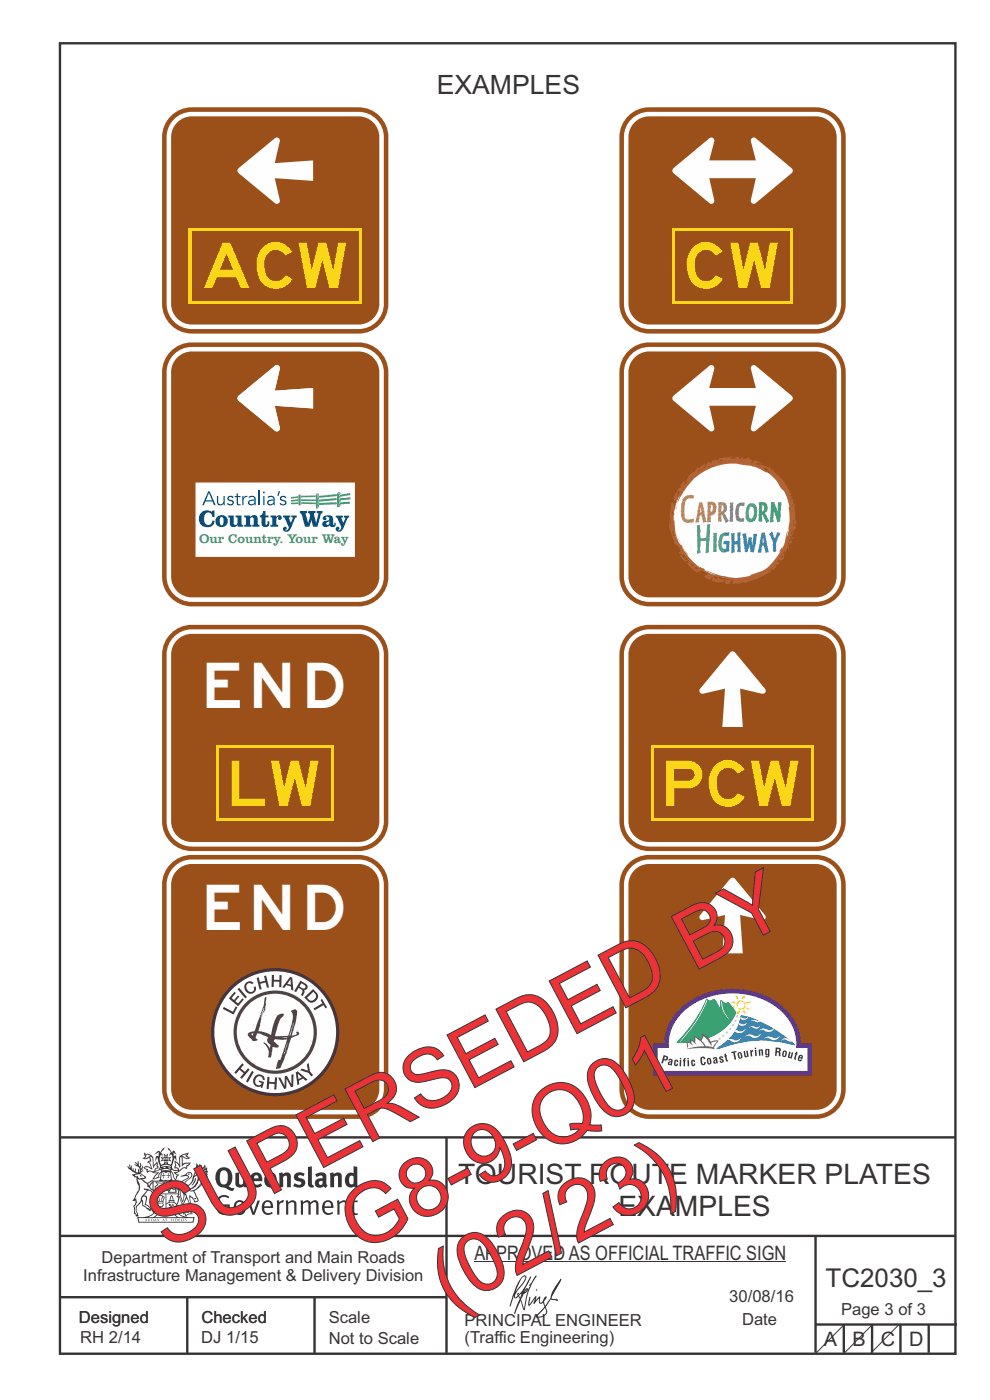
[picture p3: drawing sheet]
<svg xmlns="http://www.w3.org/2000/svg" width="210mm" height="297mm" viewBox="0 0 210 297" stroke-linecap="round" stroke-linejoin="round" font-family="sans-serif">
<defs><g id="words">
<g font-size="17.6" fill="#ed3237">
<text x="35.4" y="265.3" transform="rotate(-28 35.4 265.3)">SUPERSEDED BY</text>
<text x="76.2" y="266" transform="rotate(-28 76.2 266)">G8-9-Q01</text>
<text x="95.4" y="278.1" transform="rotate(-28 95.4 278.1)">(02/23)</text>
</g>
<g font-size="9.6" fill="#fad716">
<text x="43.3" y="61.2">ACW</text>
<text x="145.7" y="61.2">CW</text>
<text x="49.2" y="171">LW</text>
<text x="141.4" y="171">PCW</text>
</g>
<g font-size="9.6" fill="#fefefe">
<text x="43.9" y="150.2">END</text>
<text x="43.9" y="197.4">END</text>
</g>
<g font-size="6" fill="#373435">
<text x="97.2" y="251.2">TOURIST ROUTE MARKER PLATES</text>
<text x="131.2" y="257.9">EXAMPLES</text>
</g>
<text font-size="5.6" fill="#373435" x="92.6" y="20">EXAMPLES</text>
<text font-size="5.5" fill="#373435" x="175.1" y="273">TC2030_3</text>
<g font-size="4.2" fill="#373435">
<text x="100.6" y="267.2">APPROVED AS OFFICIAL TRAFFIC SIGN</text>
<text x="174.7" y="285.6">A</text>
<text x="180.8" y="285.6">B</text>
<text x="186.8" y="285.6">C</text>
<text x="192.8" y="285.6">D</text>
</g>
<g font-size="3.5" fill="#373435">
<text x="21.6" y="267.9">Department of Transport and Main Roads</text>
<text x="17.7" y="271.8">Infrastructure Management &amp; Delivery Division</text>
<text x="16.7" y="280.6">Designed</text>
<text x="42.7" y="280.6">Checked</text>
<text x="69.7" y="280.6">Scale</text>
<text x="98.5" y="281.3">PRINCIPAL ENGINEER</text>
<text x="154.7" y="276.2">30/08/16</text>
<text x="157.4" y="281.2">Date</text>
<text x="178.4" y="278.9">Page 3 of 3</text>
<text x="17" y="284.8">RH 2/14</text>
<text x="42.7" y="284.8">DJ 1/15</text>
<text x="69.7" y="285.2">Not to Scale</text>
<text x="98.5" y="284.8">(Traffic Engineering)</text>
</g>
<text font-size="2.7" fill="#4e9845" x="42.2" y="115.2">Our Country. Your Way</text>
</g></defs>
<g fill="none" stroke="#373435" stroke-width=".51">
<path d="M12.7 9.2h190v278h-190zM12.7 241.3h190M94.7 241.4v45.8M12.7 275.2h82M12.7 262.2h190.1M39.7 275.2v12M66.7 275.2v12M173 262.1v24.9M173 281h30M179 281v6M185 281v6M191 281v6"/>
<path d="M197 281v6"/>
</g>
<g fill="#373435">
<path d="M47 248.4a2.55 2.55 0 0 0 0 2.7l.3 .2a.81 .81 0 0 0 1-1v-.5a1.04 1.04 0 0 0-1.1-1.5zM46.3 248.1a1.82 1.82 0 0 1 2.1-.2 1.82 1.82 0 0 1 .9 1.8 2.29 2.29 0 0 1-.8 2l.7 .3h.5l-.2 .6a2.87 2.87 0 0 1-2-.7 2.12 2.12 0 0 1-1.7-3.1z" fill-rule="evenodd"/>
<path d="M49.9 248.9l.8-.2v2a.46 .46 0 0 0 .3 .6 .46 .46 0 0 0 .6-.3v-2.1l.7-.2v2.4l.2 .5-.5 .3-.3-.3a1.02 1.02 0 0 1-1.2 .3 1.02 1.02 0 0 1-.6-1.1z" fill-rule="evenodd"/>
<path d="M54 249.5l-.1 .5h.9a.49 .49 0 0 0-.2-.6 .49 .49 0 0 0-.6 .1zM53.4 249.1a1.34 1.34 0 0 1 1.6-.2 1.34 1.34 0 0 1 .6 1.5v.2h-1.7a.77 .77 0 0 0 .5 .8 .77 .77 0 0 0 .9-.4l.3 .5a1.59 1.59 0 0 1-2 .2 1.59 1.59 0 0 1-.5-2.1z" fill-rule="evenodd"/>
<path d="M57 249.5l-.1 .5h1a.49 .49 0 0 0-.2-.6 .49 .49 0 0 0-.7 .1zM56.4 249.1a1.34 1.34 0 0 1 1.6-.2 1.34 1.34 0 0 1 .7 1.5v.2h-1.8a.77 .77 0 0 0 .5 .8 .77 .77 0 0 0 .9-.4l.4 .5a1.59 1.59 0 0 1-2.1 .2 1.59 1.59 0 0 1-.5-2.1z" fill-rule="evenodd"/>
<path d="M59.2 248.9l.7-.2 .1 .4a.95 .95 0 0 1 1-.3 .95 .95 0 0 1 .7 .8v2.3h-.8v-2.3a.46 .46 0 0 0-.8 .1v2.2h-.8z" fill-rule="evenodd"/>
<path d="M62.6 249.1a1.75 1.75 0 0 1 2-.1l-.2 .5-.6-.2a.43 .43 0 0 0-.6 .3l.4 .3a1.04 1.04 0 0 1 1.2 1.1 1.04 1.04 0 0 1-1.4 1l-1.2-.4 .3-.6 1 .4 .4-.4a.88 .88 0 0 0-1-.5l-.4-.2-.1-.4z" fill-rule="evenodd"/>
<path d="M65.3 247.6l.8-.2 .1 3.8 .3 .2 .1 .4a.88 .88 0 0 1-1 0 .88 .88 0 0 1-.3-1z" fill-rule="evenodd"/>
<path d="M67.8 250.6a.43 .43 0 0 0-.1 .7 .43 .43 0 0 0 .7-.1v-.7zM66.8 249.1a1.7 1.7 0 0 1 2.4 .1v1.9l.3 .4-.4 .5-.5-.4a1.03 1.03 0 0 1-1.7-.1 1.03 1.03 0 0 1 .8-1.5h.7v-.4a.8 .8 0 0 0-1.2 .1z" fill-rule="evenodd"/>
<path d="M70 248.9l.7-.2 .1 .4a.95 .95 0 0 1 1-.3 .95 .95 0 0 1 .7 .8v2.3h-.8v-2.3a.46 .46 0 0 0-.8 .1v2.2h-.8z" fill-rule="evenodd"/>
<path d="M74.3 249.5a1.48 1.48 0 0 0 0 1.7h.5l.2-.1v-1.5l-.3-.2zM75 247.4l.8 .1 .1 4.4h-.7l-.1-.2a1.26 1.26 0 0 1-1.4 0 1.26 1.26 0 0 1-.5-1.3 1.29 1.29 0 0 1 .4-1.4 1.29 1.29 0 0 1 1.4-.1z" fill-rule="evenodd"/>
<path d="M46.4 253.9a1.72 1.72 0 0 1 2.3 0l-.3 .3a1.24 1.24 0 0 0-1.4-.2 1.24 1.24 0 0 0-.6 1.4 1.49 1.49 0 0 0 1.2 1.9l.7-.1v-1.3h-.8l-.1-.4h1.3v1.9a1.93 1.93 0 0 1-2.2 0 1.93 1.93 0 0 1-.7-2.2l.2-.8z" fill-rule="evenodd"/>
<path d="M50.4 255.1a1.65 1.65 0 0 0 .2 2.2 .99 .99 0 0 0 1-1.4 .78 .78 0 0 0-.4-.8 .78 .78 0 0 0-.8 0zM50 254.9a1.33 1.33 0 0 1 1.6-.1 1.33 1.33 0 0 1 .5 1.4 1.31 1.31 0 0 1-1.3 1.6 1.31 1.31 0 0 1-1.2-1.6v-.6z" fill-rule="evenodd"/>
<path d="M52.5 254.7l.4-.1 .9 2.6 .8-2.5h.5l-1.1 3h-.5z" fill-rule="evenodd"/>
<path d="M56.3 255.2l-.2 .7h1.3a.7 .7 0 0 0-.3-.8 .7 .7 0 0 0-.8 .1zM55.9 255a1.22 1.22 0 0 1 1.5-.2 1.22 1.22 0 0 1 .5 1.5h-1.8a.93 .93 0 0 0 .5 1 .93 .93 0 0 0 1.1-.2l.2 .3a1.43 1.43 0 0 1-1.8 .1 1.43 1.43 0 0 1-.6-1.7z" fill-rule="evenodd"/>
<path d="M58.7 254.7l.4-.1 .1 .5 .4-.4 .6-.1-.2 .5a.66 .66 0 0 0-.8 .7v1.9h-.4z" fill-rule="evenodd"/>
<path d="M60.6 254.7l.4-.1 .1 .5a.94 .94 0 0 1 1-.5 .94 .94 0 0 1 .8 .8v2.3h-.5l-.1-2.5a.81 .81 0 0 0-1.2 .3v2.2h-.4z" fill-rule="evenodd"/>
<path d="M63.7 254.7l.5-.1 .1 .5 .4-.3a.78 .78 0 0 1 1.1 .3 .9 .9 0 0 1 1-.5 .9 .9 0 0 1 .8 .8v2.3h-.5l-.1-2.5a.67 .67 0 0 0-1.1 .3v2.2h-.5v-2.4l-.4-.3-.7 .4v2.3h-.5z" fill-rule="evenodd"/>
<path d="M69 255.2l-.1 .7h1.3a.7 .7 0 0 0-.3-.8 .7 .7 0 0 0-.9 .1zM68.7 255a1.22 1.22 0 0 1 1.5-.2 1.22 1.22 0 0 1 .5 1.5h-1.8a.93 .93 0 0 0 .4 1 .93 .93 0 0 0 1.2-.2l.1 .3a1.44 1.44 0 0 1-1.7 .1 1.44 1.44 0 0 1-.6-1.7z" fill-rule="evenodd"/>
<path d="M71.4 254.7l.5-.1 .1 .5a.94 .94 0 0 1 1-.5 .94 .94 0 0 1 .8 .8v2.3h-.5l-.1-2.5a.81 .81 0 0 0-1.2 .3v2.2h-.4z" fill-rule="evenodd"/>
<path d="M74.7 253.9l.5-.1v.9h.7l-.1 .3h-.6v2.2l.1 .2h.5l.1 .3a.75 .75 0 0 1-1.2-.6v-2.1h-.4v-.3h.4z" fill-rule="evenodd"/>
<path d="M30.8 244.9l1.1 .3-.9 .5h-.4l.6-.5zM31.8 245.4h.2a2.44 2.44 0 0 1 .4 1.9l.1 .5 .7-1-.1 .6 .3 .3a.57 .57 0 0 0-.6 .7l-1-.1-.5 .2 .2-.5-.8-.3 .7-.1 .9 .5 .1-.1-.6-1.3-.2-.2h.5zM30.7 244.4l-.1 .5 .2 .4-.6 .4a1.04 1.04 0 0 0 1.4-.1l.2 .6-.3 .1-.2 .4a.94 .94 0 0 1 .8 1.1l-.2-.1a1.16 1.16 0 0 0-1.5-.1l.3 .4 .4 .2 .1 .5 .2 .1 .1-.2a.94 .94 0 0 1 1.1 .2l.8 .1-1.2 1.2a1.13 1.13 0 0 0 1.2-.2l.4-.1-.1-.4 .5-.8a.83 .83 0 0 0-.6 1.1l-.3-.1-.7 .4 1.1-1.4-.5 .1-.5-.1 1.3-.5-.1-.1-.9 .4v-.3l.2-.2 .3 .1 .1-.3-.2-.4v-.6l-.1-.4-.7 1v-.7a1.42 1.42 0 0 0-1.6-1.8z" fill-rule="evenodd"/>
<path d="M38.5 245.2l.5-.2 .7-.1-.6 .3 .8 .5h-.3zM38.3 245.5l.2-.1 .1 2a1.69 1.69 0 0 1 1.6-.6l-.8 .5 .1 .5a1.1 1.1 0 0 0-1.5 .6l-.1-.5-.2-.2h-.5l.3-.4-.3-.7a1.42 1.42 0 0 1 .8 1.1l.2-.1zM37.1 246.2l.1 1-.2 .3 .1 .4h.5l.1 .2a.96 .96 0 0 1-1.1-.1l-.1 .1a1.06 1.06 0 0 0 1.3 .2v.1a.72 .72 0 0 1-1 .2l.3 .5 .6 .2-.4 .2-.1 .6-.2-.3-.4-1.1-.4-.4 .4 .9a1.54 1.54 0 0 0 .7 1.2l.2-.3a.58 .58 0 0 1 .4-.8l.2-.1h-.3l-.5-.3 .9-.5a.93 .93 0 0 1 1.2-.5v.2l.2-.2 .1-.5a.99 .99 0 0 0 .7-.8l-1.3 .1-.3 .2-.1-1.4 .9 .4 .9-.3h-.4l-.5-.4 .4-.7-.6 .2a1.46 1.46 0 0 0-1.4 2.1v.4l-.2-.4z" fill-rule="evenodd"/>
<path d="M35.6 248.9l.2 .1-.1 .3 .4 .1h-.4v.6l-.1-.6h-.3l.3-.1z" fill-rule="evenodd"/>
<path d="M34.6 248.9l.2 .1v.3l.3 .1h-.3l-.1 .6v-.6h-.4l.4-.1z" fill-rule="evenodd"/>
<path d="M34.3 248.8a.57 .57 0 0 1 .9 .2 .57 .57 0 0 1 .9-.2l.2 1.4h-.2a.57 .57 0 0 1-.9 0 .69 .69 0 0 1-1.1 0zM34.2 248.1l-.3 2.1-.2 .4h3l-.2-.4-.3-2.1h-.2v.2l-.8-.1-.8 .1v-.2z" fill-rule="evenodd"/>
<path d="M34.2 252.4a.3 .3 0 0 0 .6 0 .3 .3 0 0 0-.6 0zM33.3 250.9l.3 .3-.3 .4a.79 .79 0 0 0 0 1.3l.8-.2-.1-.3a.55 .55 0 0 1-.7-.6l.1-.1 .2 .3 .3 .2 .8-.2-.4-.7 .4-.4-.7 .2zM33 250.7l1.1 .2 .9-.2-.4 .6 .4 1.2a.56 .56 0 0 1-.8 .3l-.2 .1a.73 .73 0 0 1-.9 .1 .73 .73 0 0 1-.3-1v-.4l.6-.4z" fill-rule="evenodd"/>
<path d="M35.6 251.8l.7-.4a.58 .58 0 0 1 1-.1 .58 .58 0 0 1-.4 .9l-.3-.3a.43 .43 0 0 1 .6-.4 .57 .57 0 0 0-.8 .2l-.2-.1-.3 .1 .4 .2a.55 .55 0 0 0 .9 .4v.5h-1.3l.3-.4-.1-.1-.6 .1 .2-.3-.2-.1zM35.4 251.8l-.1 .2a.39 .39 0 0 0 .2 .6h.3l-.2 .4h1.9l-.1-.8a.86 .86 0 0 0-.1-1.3 .86 .86 0 0 0-1.3 .4z" fill-rule="evenodd"/>
<path d="M36 254.8h.8v.2h-.8zM36.4 253.8l.2 .8h-.4zM36.4 253.5l-.3 .5-.1 .6h-.2v.4l-.7 .4 .2 .1a1.48 1.48 0 0 1 2.1 .2l.2-.1-.6-.5v-.5h-.2l-.1-.6z" fill-rule="evenodd"/>
<path d="M35.8 255.4l.4 .1 .1 .3 .3-.2-.2-.2a.38 .38 0 0 1 .5 .5l-.2-.2-.3 .2 .3 .2-.3 .3-.1-.4-.4 .4-.1-.2 .4-.3-.1-.1-.2 .1z" fill-rule="evenodd"/>
<path d="M34.5 254h.2v.2l-.2 .6h-.2zM33.6 255.3h.9v.2a.55 .55 0 0 1-.8 .4v-.2l-.2-.1zM33.4 254h.2l.2 .8h-.2zM33.6 255l.8-.1 .1 .2h-.8zM33.8 253.7h.5l-.2 1.1h-.1zM33.3 253.8l-.1 .3 .3 1.1a.48 .48 0 0 0-.1 .6 .48 .48 0 0 0 .5 .2h.5a.49 .49 0 0 0 .2-.8l.3-1.1-.1-.3a1.42 1.42 0 0 0-1.5 0z" fill-rule="evenodd"/>
<path d="M33.7 251.5l.4 .1 .1 .3h-.3z" fill-rule="evenodd"/>
<path d="M41.3 250.1l.3-.2-.2 .8-.6 .8h-.2l.5-.7z" fill-rule="evenodd"/>
<path d="M39.7 249l.3-.2 .5 .2a.88 .88 0 0 1-.6 1.1 1.22 1.22 0 0 0-.8 1.3l.5 .2a.72 .72 0 0 0 .9-.4l.5-.8 .2-.6 .8-.6v.2a2.85 2.85 0 0 1-2 2.9l.1 .1a2.13 2.13 0 0 0 1.9-1.5v-.3a2.01 2.01 0 0 0 .3-1.7l1.1-1.3-.4 1 .7-.5-.7 1 .8-.4-.8 .8 .7-.2-.9 .6 .8-.1-.8 .4h.7l-.8 .3 .3 .2h-.4l.2 .3h-.4l.2 .3h-.4l.1 .2h-.1a2.16 2.16 0 0 1-2 1.1l.1 .2 .4-.1a.76 .76 0 0 1 .7 .8l.5 1.2-.6 .2a1.45 1.45 0 0 0-1.1-1.3l.2 1.8-.1 1.8 .4 .3a1.07 1.07 0 0 0-1.2 .4v-.3l-.5-.2a.87 .87 0 0 1 1.1-.1v-.7a4.4 4.4 0 0 0-.6-3.1l-.1-.3h-.2a2.16 2.16 0 0 1-.7-2.2l.3-.4 1.2-.7a.55 .55 0 0 0-.4-.8zM37.8 252.4a.76 .76 0 0 1 .3 1.1l.6 1.6 .4-1.7 .2 .1a.61 .61 0 0 1-.1 .9l-.3 .8-.2 .1-.7-1.6-.3 .1a1.18 1.18 0 0 0 .1-1.4zM41.8 247.5l.2 .7 .3-.5v.6l.4-.5a1.9 1.9 0 0 1-1.2 1.4l-.3 .3zM38.2 249.6l1.4-.2 .2 .2v.3l-.5 .2a1.26 1.26 0 0 0-.9 1.9l.2 .7a1.84 1.84 0 0 1 .1 2.1l-.4-1.4a.96 .96 0 0 0-.4-1.2l-.4 .2a.78 .78 0 0 1 0 1.3l.1 .3h.4l.4 1.1a.38 .38 0 0 0 .2 .4 .38 .38 0 0 0 .4-.1l.6-1.2a2.94 2.94 0 0 1 .4 2.5l-.1 .4h-.8l-.3 .4v.2l.4-.1 .1 .4 .2 .1a1.02 1.02 0 0 1 1.3-.5v-.4l-.3-.1 .1-1.8-.3-1.3h.1a1.14 1.14 0 0 1 .8 1 .63 .63 0 0 0 .8-.2 .63 .63 0 0 0-.2-.9l-.6-1.2 .9-.6 .2-.4h.3l-.1-.2h.4l-.1-.3h.3l-.1-.3 .5-.1-.2-.2 .6-.4v-.2h-.2l.4-.5h-.3l.3-.5-.4 .1 .4-.5v-.3l-.3 .2 .2-.7-.1-.2-.4 .3v-.8l-.6 .8-.2-.8-.2 .5-.3-.7-.1 .6-.5-.8-.1 1.4-.6 1.8a1.81 1.81 0 0 1-1 1.5l-.6-.2a1.75 1.75 0 0 1 1.1-1.2 .75 .75 0 0 0 .1-1.3 .75 .75 0 0 0-1.2 .4z" fill-rule="evenodd"/>
<path d="M41.2 254.1h.3l.2 .2-.4 .1z" fill-rule="evenodd"/>
<path d="M29.4 258.4h11.6l-.1 .8h-11.4zM31.3 258.2l.5-.1a2.48 2.48 0 0 0 1.4-1.3l.3 .5-.5 .6-.5 .3zM32.5 256.6l.3-.2 .2 .1-.3 .7zM37.2 256.8a2.65 2.65 0 0 0 1.8 1.4h-1.1l-.5-.3-.5-.6zM37.4 256.5l.2-.1 .3 .2-.3 .6zM29.2 258.2l.1 1.2h11.8l.2-1.1-.2-.1a4.1 4.1 0 0 1-3.3-.9l.3-.4-.1-.6a1.06 1.06 0 0 0-1.3 1l.2 .4 .6 .5h-4.7l.3-.1a.84 .84 0 0 0 .6-.8 .84 .84 0 0 0-.5-.8l-.3-.2h-.5l-.1 .6 .3 .4a4.2 4.2 0 0 1-3.4 .9z" fill-rule="evenodd"/>
<path d="M31 258.7l.1 .2h-.2zM31 258.5l-.3 .6 .4-.2 .2 .2z" fill-rule="evenodd"/>
<path d="M31.3 258.6h.3v.4a.25 .25 0 0 0 .2-.1 .25 .25 0 0 0-.1-.3h.1a.29 .29 0 0 1 0 .4 .29 .29 0 0 1-.4 0 .29 .29 0 0 1 0-.4z" fill-rule="evenodd"/>
<path d="M32.2 258.6a.22 .22 0 0 1 .3 .2 .22 .22 0 0 1-.3 .2zM32 258.6l.1 .4a.33 .33 0 0 0 .4 0 .33 .33 0 0 0 0-.4 .33 .33 0 0 0-.5 0z" fill-rule="evenodd"/>
<path d="M32.9 258.7l.1 .2h-.2zM32.9 258.5l-.2 .6 .3-.2 .2 .2z" fill-rule="evenodd"/>
<path d="M33.3 258.6h.2l.1 .1 .2-.1-.2 .2 .2 .3-.3-.3-.1 .3h-.1l.2-.3z" fill-rule="evenodd"/>
<path d="M34.7 258.7l.1 .2h-.2zM34.7 258.5l-.3 .6 .4-.2 .2 .2z" fill-rule="evenodd"/>
<path d="M35 258.5h.5l-.2 .1v.5h-.2l.1-.5z" fill-rule="evenodd"/>
<path d="M36.2 258.6l.3-.1-.1 .1v.2h.1h-.1v.3h-.2z" fill-rule="evenodd"/>
<path d="M36.7 258.6h.2v.5h-.2z" fill-rule="evenodd"/>
<path d="M37.3 258.6a.22 .22 0 0 1 .3 .2 .22 .22 0 0 1-.3 .2zM37.1 258.6v.4a.33 .33 0 0 0 .5 0 .33 .33 0 0 0 0-.4 .33 .33 0 0 0-.5 0z" fill-rule="evenodd"/>
<path d="M37.8 258.6l.4-.1-.2 .1v.2h.1h-.1v.2l.2 .1h-.4z" fill-rule="evenodd"/>
<path d="M38.4 258.6h.2l-.1 .4 .2 .1h-.3z" fill-rule="evenodd"/>
<path d="M38.9 258.6h.2v.5h-.2z" fill-rule="evenodd"/>
<path d="M39.3 258.6h.2h-.1l.2 .3-.2 .2-.1-.1v-.1l.2 .1z" fill-rule="evenodd"/>
<path d="M34.2 247.4a1.51 1.51 0 0 1 2 .2 2.67 2.67 0 0 0-2.1 0zM35.7 247.6l.4 .1 .1 .3-.4-.1zM34.6 247.6h.5l.1 .2h-.4zM34 247.8l.3 .2h-.3zM34.9 246.9l.3-.2 .3 .2zM34.9 245.6l.2 .1v.3h-.2zM35 245.1l.2 .2 .2-.2-.1 .3h-.2zM35.1 246.3h.2l.1 .4-.2-.2-.2 .2zM35.3 245.7l.2-.1v.4h-.2zM34.4 245.7h.3l.1 .3-.4 .1 .2-.2zM35.7 245.7h.3l-.2 .2 .2 .2-.4-.1zM32.7 244.9l1-.5-.1 1-.2-.2-.3 .2-.3 1.1 .5-1 .3 .9a1.84 1.84 0 0 1 .2 1.7l.4 .1a2.48 2.48 0 0 1 2.2 0l.2-.2-.2-.7 .7-1.8 .4 .7-.2-1-.2-.1-.2 .3v-.9l.6 .4-.6-.8-.3 .1-.1 .4-.5-.9-.5-.3 .2 .5 .6 .5-.5 .8 .4-.4a2.06 2.06 0 0 1 0 2.3l-.5-.2-.2-.6 .1-.1 .8 .2-.4-.5 .4-.5-.7 .2-.2-.2 .2-.7-.5 .4-.5-.4 .2 .7-.2 .2-.7-.2 .4 .5-.4 .5 .8-.2 .1 .1-.2 .6-.5 .2a2.02 2.02 0 0 1 0-2.2l.3 .5-.1-.7-.3-.1 .8-1.2-.4 .3-.5 .8-.2-.3a.8 .8 0 0 0-.8 .5z" fill-rule="evenodd"/>
<path d="M29.2 250.1l.3 .1a.61 .61 0 0 1 .8 .4l.3 .2a.8 .8 0 0 1 .6 1l.4 .1 .5 .5a1 1 0 0 1 .5 1.1l-.1 .7v-.5h-.1a.96 .96 0 0 0-.8-1.3l-.2-.2h-.7l-.1-.1-.1 .1 .1 .3h.6l-1.2 1.3-.2 1-.4 .6a1.33 1.33 0 0 0-.5 1.8l.2 .5a1.26 1.26 0 0 1-.5-1.5l-.1-.3a1.56 1.56 0 0 0 .4-1.7l-.3 .2 .2-.5a3.2 3.2 0 0 0 .7-3zM30.4 253.9h.4a2.06 2.06 0 0 1-.1 1.6l.7 .5 .4 .4-.6-.1-.8-.6-.1-.9a.51 .51 0 0 1 .1-.9zM28.6 249.3a1.52 1.52 0 0 1 2.1 .5l-1.1 .2-.2-.1-.1-.4h-.5zM27.5 247v.8l-.3-.4h-.1a3.1 3.1 0 0 0 1.9 1.6l-1 .1 .5 .6 .5 .1 .1 1.1a1.84 1.84 0 0 1-.3 2.5l-.4 .9-.3 .4 .2 .1 .4-.1 .1 .4-.2 .5-.3 .2 .1 1.7h.2l.3 .5 .1 .1 .4-.1-.1-.5a1.3 1.3 0 0 1-.1-1.7l.9-1 .1 1.1 .6 .2 .5 .5 .1-.1 .2 .3h.5a1.85 1.85 0 0 0-1.2-1.4l.1-.3a1.39 1.39 0 0 0 0-1.4l-.5-.1 .5-.5a.66 .66 0 0 1 .9-.4 .66 .66 0 0 1 .3 .9l-.1 .4 .2-.1v.2l-.1 .3 .2 .5 .1-.3a2.24 2.24 0 0 0 .1-2.2 .73 .73 0 0 1-.7-.7 .73 .73 0 0 1 .6-.7v-.2a.94 .94 0 0 0-.9 .8 .48 .48 0 0 1-.1-.6 .48 .48 0 0 1 .5-.2l.5-.3a.51 .51 0 0 0-.8 .2l-.5 .2-1-.8h.6l.2-.5-1.2-.7 .5-.5v-.3l-.5 .4 .1-.2a.69 .69 0 0 0 .2-1v.4l-.2 .3v-1.1l-.3-.2 .1 .6-.1 .2-.4-1.3v.7l-.6-.4 .5 .7-.6-.2 .3 .3a1 1 0 0 1 .7 1.4l-.2-.8v.9l-.5-.2v-.8l-.2 .7-.2-.1-.1-.6-.2 .4-.2-.2 .1-.7-.2 .5z" fill-rule="evenodd"/>
<path d="M29.6 249.4l.2-.1 .3 .2z" fill-rule="evenodd"/>
<path d="M32.4 250.5h5.6v2l-.2-.1v-1.7h-5.2v2.5h5.2v-.8l.1 .2-.1 1.1v-.3h-2.5v4a4.1 4.1 0 0 0 2.6-3.6l.1-.1a4 4 0 0 1-2.8 3.9 4.2 4.2 0 0 1-2.8-4.7l.1 1.2 .1-.1a3.8 3.8 0 0 0 2.5 3.4v-4h-2.5l-.2-.9z" fill-rule="evenodd"/>
<circle cx="40" cy="249.1" r=".17"/>
</g>
<path d="M100.6 267.7h66.2" fill="none" stroke="#373435" stroke-width=".21"/>
<g fill="#252726">
<path d="M111.6 273.7l.2-.2-.5 .7zM110.4 274.5l.3 .1-.3 .7-.3-.4zM110.9 270.9l.5-.1a9.3 9.3 0 0 1-2 3.2l-.1 .2 1-2.5zM110.6 271a14.7 14.7 0 0 0-2.2 4.9l-.3 1.2 .1 .1 .8-2.4a.42 .42 0 0 0 .2 .7 .42 .42 0 0 0 .6-.3l.2-.2 .2 .6-1.1 3.1h.2l1.1-2.8 .6 1.9 .2 .2 .2-.5a13.5 13.5 0 0 1 2-6.2l.5-.5-.2-.2-1.6 2.1 .4-.1a14.9 14.9 0 0 0-1.3 5.1l-.4-1.2a1.39 1.39 0 0 1 .2-1.8l.1-.2a.92 .92 0 0 0 .8-1.2 .75 .75 0 0 0-.7 .7l-.2 .2 1.6-3.4h-.1l-.4 .7a10.5 10.5 0 0 1-2.2 3.2l.2-.4a.32 .32 0 0 0-.4 .2 .32 .32 0 0 0 .1 .4l-.5 .4a3.2 3.2 0 0 1 1.1-2.3l.5-.6a2.49 2.49 0 0 0 .7-1.6l-.3-.2z" fill-rule="evenodd"/>
<path d="M115.6 277.5a1.15 1.15 0 0 1 .1 1.3 1.15 1.15 0 0 1-1.2 .5h-.5zM112.3 275.1l-.3 1.7 .3 .2 1.2-1.5-.3 1.1 1.1-1.2a.94 .94 0 0 0 .4 1.2l.5-.3 .3 .9-1.2 1.3a.98 .98 0 0 0-.5 1 1.9 1.9 0 0 0 2.3-1.3l-.1-.3a1.02 1.02 0 0 1 .3-1.4l.5-.9 1.5 .3-.2-.5v.3l-1.1-.2v-.2l2-3.6 .1-.3-.1-.1-1.8 2.7a6.6 6.6 0 0 1-1.5 3l-.2-.2a1.01 1.01 0 0 1 .4-1.4l.1-.2-.3-.2-.3 .5-.2 .5-.5 .4-.2-.4 .1-.9-.2-.1-.8 .9 .2-.9h-.1l-1.4 1.7 .2-1.4v-.1z" fill-rule="evenodd"/>
<path d="M113.7 273.5l.3 .3h-.3z" fill-rule="evenodd"/>
</g>
<path d="M179 281.1l-6 6" fill="none" stroke="#373435" stroke-width=".21"/>
<path d="M36.9 25.3a5.3 5.3 0 0 1 3.8-1.6h35.4a5.4 5.4 0 0 1 5.3 5.4v35.4a5.4 5.4 0 0 1-5.3 5.3h-35.4a5.4 5.4 0 0 1-5.4-5.3v-35.4a5.3 5.3 0 0 1 1.6-3.8zM37.3 26.2a4.4 4.4 0 0 1 3.4-1.5h35.4a4.4 4.4 0 0 1 4.4 4.4v35.4a4.4 4.4 0 0 1-4.4 4.3h-35.4a4.4 4.4 0 0 1-4.4-4.3v-35.4a4.4 4.4 0 0 1 1-2.9zM36.2 24.6a6.3 6.3 0 0 1 4.5-1.8h35.4a6.3 6.3 0 0 1 6.3 6.3v35.4a6.3 6.3 0 0 1-6.3 6.3h-35.4a6.3 6.3 0 0 1-6.3-6.3v-35.4a6.3 6.3 0 0 1 1.8-4.5z" fill-rule="evenodd" fill="#9b5019"/>
<path d="M50.6 35.7l7.7-6.4a.64 .64 0 0 1 .8 0 .64 .64 0 0 1 .3 .7l-1.1 4.6 8.1-.6v4.4l-8.1-.6 1.1 4.7a.64 .64 0 0 1-.3 .7 .64 .64 0 0 1-.8-.1l-7.8-6.5a.61 .61 0 0 1 .1-.9z" fill-rule="evenodd" fill="#fefefe"/>
<path d="M40 48.4h36.8v16h-36.8z" fill-rule="evenodd" fill="#fad716"/>
<g fill="#9b5019">
<path d="M40.7 49h35.3v14.7h-35.3z" fill-rule="evenodd"/>
<path d="M133.9 25.3a5.3 5.3 0 0 1 3.8-1.6h35.4a5.4 5.4 0 0 1 5.3 5.4v35.4a5.4 5.4 0 0 1-5.3 5.3h-35.4a5.4 5.4 0 0 1-5.3-5.3v-35.4a5.3 5.3 0 0 1 1.5-3.8zM134.9 25.7a4.4 4.4 0 0 1 2.8-1h35.4a4.4 4.4 0 0 1 4.4 4.4v35.4a4.4 4.4 0 0 1-4.4 4.3h-35.4a4.4 4.4 0 0 1-4.4-4.3v-35.4a4.4 4.4 0 0 1 1.6-3.4zM133.2 24.6a6.3 6.3 0 0 1 4.5-1.8h35.4a6.3 6.3 0 0 1 6.3 6.3v35.4a6.3 6.3 0 0 1-6.3 6.3h-35.4a6.3 6.3 0 0 1-6.3-6.3v-35.4a6.3 6.3 0 0 1 1.8-4.5z" fill-rule="evenodd"/>
</g>
<path d="M142.9 35.7l7.6-6.4a.63 .63 0 0 1 .7 0 .63 .63 0 0 1 .3 .7l-1.1 4h9.9l-1-4a.64 .64 0 0 1 .3-.7 .64 .64 0 0 1 .7 0l7.7 6.5a.61 .61 0 0 1-.1 .9l-7.6 6.4a.63 .63 0 0 1-.7 .1 .63 .63 0 0 1-.3-.7l1-4.7h-9.9l1.1 4.7a.64 .64 0 0 1-.3 .7 .64 .64 0 0 1-.7-.1l-7.7-6.5a.61 .61 0 0 1 .1-.9z" fill-rule="evenodd" fill="#fefefe"/>
<path d="M142.6 48.4h25.6v16h-25.6z" fill-rule="evenodd" fill="#fad716"/>
<g fill="#9b5019">
<path d="M143.2 49h24.4v14.7h-24.4z" fill-rule="evenodd"/>
<path d="M36.9 135.1a5.3 5.3 0 0 1 3.8-1.6h35.4a5.4 5.4 0 0 1 5.3 5.4v35.3a5.4 5.4 0 0 1-5.3 5.4h-35.4a5.4 5.4 0 0 1-5.4-5.4v-35.3a5.3 5.3 0 0 1 1.6-3.8zM37.3 136a4.4 4.4 0 0 1 3.4-1.5h35.4a4.4 4.4 0 0 1 4.4 4.4v35.3a4.4 4.4 0 0 1-4.4 4.4h-35.4a4.4 4.4 0 0 1-4.4-4.4v-35.3a4.4 4.4 0 0 1 1-2.9zM36.2 134.4a6.3 6.3 0 0 1 4.5-1.8h35.4a6.3 6.3 0 0 1 6.3 6.3v35.3a6.3 6.3 0 0 1-6.3 6.4h-35.4a6.3 6.3 0 0 1-6.3-6.4v-35.3a6.3 6.3 0 0 1 1.8-4.5z" fill-rule="evenodd"/>
</g>
<path d="M46 158.2h24.8v16h-24.8z" fill-rule="evenodd" fill="#fad716"/>
<g fill="#9b5019">
<path d="M46.6 158.8h23.6v14.7h-23.6z" fill-rule="evenodd"/>
<path d="M133.9 135.1a5.3 5.3 0 0 1 3.8-1.6h35.4a5.4 5.4 0 0 1 5.3 5.4v35.3a5.4 5.4 0 0 1-5.3 5.4h-35.4a5.4 5.4 0 0 1-5.3-5.4v-35.3a5.3 5.3 0 0 1 1.5-3.8zM134.9 135.5a4.4 4.4 0 0 1 2.8-1h35.4a4.4 4.4 0 0 1 4.4 4.4v35.3a4.4 4.4 0 0 1-4.4 4.4h-35.4a4.4 4.4 0 0 1-4.4-4.4v-35.3a4.4 4.4 0 0 1 1.6-3.4zM133.2 134.4a6.3 6.3 0 0 1 4.5-1.8h35.4a6.3 6.3 0 0 1 6.3 6.3v35.3a6.3 6.3 0 0 1-6.3 6.4h-35.4a6.3 6.3 0 0 1-6.3-6.4v-35.3a6.3 6.3 0 0 1 1.8-4.5z" fill-rule="evenodd"/>
</g>
<path d="M154.9 138.4l.1-.1a.61 .61 0 0 1 .9 .1l6.4 7.7a.64 .64 0 0 1 0 .8 .64 .64 0 0 1-.7 .3l-4.6-1.1 .6 8.1h-4.4l.6-8.1-4.7 1.1a.64 .64 0 0 1-.7-.3 .64 .64 0 0 1 .1-.8z" fill-rule="evenodd" fill="#fefefe"/>
<path d="M138.1 158.2h34.6v16h-34.6z" fill-rule="evenodd" fill="#fad716"/>
<path d="M138.8 158.8h33.2v14.7h-33.2z" fill-rule="evenodd" fill="#9b5019"/>
<path d="M185 281.1l-6 6M190.7 281l-6 6" fill="none" stroke="#373435" stroke-width=".21"/>
<path d="M133.9 75.2a5.3 5.3 0 0 1 3.8-1.6h35.4a5.4 5.4 0 0 1 5.3 5.3v43.4a5.4 5.4 0 0 1-5.3 5.4h-35.4a5.4 5.4 0 0 1-5.3-5.4v-43.4a5.3 5.3 0 0 1 1.5-3.7zM134.9 75.6a4.4 4.4 0 0 1 2.8-1h35.4a4.4 4.4 0 0 1 4.4 4.3v43.4a4.4 4.4 0 0 1-4.4 4.4h-35.4a4.4 4.4 0 0 1-4.4-4.4v-43.4a4.4 4.4 0 0 1 1.6-3.3zM133.2 74.5a6.3 6.3 0 0 1 4.5-1.9h35.4a6.3 6.3 0 0 1 6.3 6.3v43.4a6.3 6.3 0 0 1-6.3 6.3h-35.4a6.3 6.3 0 0 1-6.3-6.3v-43.4a6.3 6.3 0 0 1 1.8-4.4z" fill-rule="evenodd" fill="#9b5019"/>
<g fill="#fefefe">
<path d="M142.9 84l7.6-6.4a.63 .63 0 0 1 .7-.1 .63 .63 0 0 1 .3 .7l-1.1 4.1h9.9l-1-4.1a.64 .64 0 0 1 .3-.7 .64 .64 0 0 1 .7 .1l7.7 6.5a.61 .61 0 0 1-.1 .9l-7.6 6.4a.63 .63 0 0 1-.7 0 .63 .63 0 0 1-.3-.7l1-4.6h-9.9l1.1 4.6a.64 .64 0 0 1-.3 .7 .64 .64 0 0 1-.7 0l-7.7-6.5a.61 .61 0 0 1 .1-.9z" fill-rule="evenodd"/>
<path d="M146.5 101.7a12.9 12.9 0 0 1 19 1.1 13.1 13.1 0 0 1-1.5 16.8 12.9 12.9 0 0 1-21.1-7.8 12.1 12.1 0 0 1 3.6-10.1z" fill-rule="evenodd"/>
</g>
<g fill="#b46337">
<path d="M144.6 106.7v.1z"/>
<path d="M144.7 106l.3-.2-.5 1.8 .1-.8 .2-.6z"/>
<path d="M145 105.7l.2-.2-.7 3.2v-1.1z" fill-rule="evenodd"/>
<path d="M145.2 105.5l.2-.2-.9 4v-.6z" fill-rule="evenodd"/>
<path d="M145.4 105.3l.2-.1-1 4.6-.1-.5z" fill-rule="evenodd"/>
<path d="M145.6 105.2l.2-.1-.2 .9-.3 .5zM145.3 106.7l-.1 1.3-.5 2-.1-.2z" fill-rule="evenodd"/>
<path d="M145.8 105.1l.2-.1-.2 .8-.2 .2zM145.2 108l-.1 .9-.3 1.4-.1-.3z" fill-rule="evenodd"/>
<path d="M146 105l.2 .1-.2 .6-.2 .1zM145.1 108.9l.1 .4-.3 1.2-.1-.2z" fill-rule="evenodd"/>
<path d="M146.2 105.1l.2-.1-.2 .7h-.2zM145.2 109.3l.1 .6-.2 .8-.2-.2z" fill-rule="evenodd"/>
<path d="M146.4 105h.2l-.2 .7h-.2zM145.3 109.9l.1 .1-.2 .8-.1-.1z" fill-rule="evenodd"/>
<path d="M146.6 105h.1l-.1 .7h-.2zM145.4 110l.2 .1-.2 .7h-.2z" fill-rule="evenodd"/>
<path d="M146.7 105l.2 .1-.1 .6h-.2zM145.6 110.1l.1 .1-.1 .7-.2-.1z" fill-rule="evenodd"/>
<path d="M147 105h.1l-.2 .7h-.1zM145.7 110.2h.2l-.2 .7h-.1z" fill-rule="evenodd"/>
<path d="M147.1 105l.1 .5-.3 .2zM145.9 110.2h.2l-.2 .7h-.1z" fill-rule="evenodd"/>
<path d="M146.1 110.2h.2l-.2 .8-.2-.1z" fill-rule="evenodd"/>
<path d="M146.3 110.2h.1l-.1 .7-.2 .1z" fill-rule="evenodd"/>
<path d="M146.4 110.2h.2l-.1 .7h-.2z" fill-rule="evenodd"/>
<path d="M146.6 110.2l.2-.1-.2 .7-.1 .1z" fill-rule="evenodd"/>
<path d="M146.8 110.1l.2-.1-.2 .8h-.2z" fill-rule="evenodd"/>
</g>
<path d="M147 110l.2 .2-.2 .6h-.2z" fill-rule="evenodd" fill="#b46537"/>
<path d="M147.2 110.2l-.1 .6h-.1z" fill-rule="evenodd" fill="#b26538"/>
<path d="M148.3 106.6v.3z" fill="#b16638"/>
<path d="M148.3 106.6h.2l-.7 3.2zM147.8 109.9l-.3 .9z" fill-rule="evenodd" fill="#af6738"/>
<path d="M148.5 106.6h.2l-1 4.3-.2-.1z" fill-rule="evenodd" fill="#ae6739"/>
<path d="M148.7 106.6h.2l-1 4.2h-.2z" fill-rule="evenodd" fill="#ae6839"/>
<path d="M148.9 106.6l.1 .2-.3 1.2-.1-.3zM148.5 108.1l-.2 1.6-.2 1.1h-.2z" fill-rule="evenodd" fill="#ac693a"/>
<path d="M149 106.8l.1 .3-.3 1.3-.1-.4zM148.6 108.7h.1l-.1 .6-.2 .2zM148.3 109.7v1l-.2 .1z" fill-rule="evenodd" fill="#ab6b3b"/>
<path d="M149.1 107.2l.1 .4-.4 1.7h-.2z" fill-rule="evenodd" fill="#a96a3b"/>
<path d="M149.2 107.6l.1 .3-.4 1.8-.1-.4z" fill-rule="evenodd" fill="#a86b3b"/>
<path d="M149.3 107.9l.1 .4-.4 1.7-.1-.3z" fill-rule="evenodd" fill="#a66c3c"/>
<path d="M149.4 108.3v.5l-.3 1.6-.1-.4z" fill-rule="evenodd" fill="#a46d3d"/>
<path d="M149.4 108.8l.1 .5-.4 1.6v-.5z" fill-rule="evenodd" fill="#a36e3d"/>
<path d="M149.5 109.3l.1 .3-.3 1.2-.2 .1z" fill-rule="evenodd" fill="#a16d3d"/>
<path d="M149.6 109.6l.1 .4-.3 .8h-.1z" fill-rule="evenodd" fill="#a06e3e"/>
<path d="M149.7 110v.7l-.2 .1z" fill-rule="evenodd" fill="#9e6f3e"/>
<path d="M149.8 110.4l.1 .3h-.2z" fill-rule="evenodd" fill="#9d703f"/>
<path d="M150.1 106.5v.2z" fill-rule="evenodd" fill="#a36e3d"/>
<path d="M150.1 106.5h.2l-.2 .8z" fill-rule="evenodd" fill="#a16d3d"/>
<path d="M150.3 106.5l.2-.1-.4 1.6z" fill-rule="evenodd" fill="#a06e3e"/>
<path d="M150.5 106.4l.2 .1-.6 2.4v-.7z" fill-rule="evenodd" fill="#9e6f3e"/>
<path d="M150.7 106.5l.2-.1-.8 3.5v-1z" fill-rule="evenodd" fill="#9d703f"/>
<path d="M150.9 106.4l.1 .1-1 4.3 .1-.9z" fill-rule="evenodd" fill="#9b7140"/>
<path d="M151 106.5h.2l-.2 .7-.1-.1zM150.8 107.6l-.1 1-.6 2.2z" fill-rule="evenodd" fill="#9a7140"/>
<path d="M151.2 106.5h.2l-.2 .8-.2-.1zM150.7 108.6h.2l-.6 2.2-.1-.1z" fill-rule="evenodd" fill="#9a7241"/>
<path d="M151.4 106.5l.1 .1-.3 1.5zM150.9 108.6l.2-.2-.2 1h-.2l-.1 1.4h-.2z" fill-rule="evenodd" fill="#967241"/>
<path d="M151.5 106.6l.2 .1-.6 2.6-.2 .1zM150.8 109.9l-.1 .9h-.1z" fill-rule="evenodd" fill="#967242"/>
<path d="M151.7 106.7l.1 .2-.5 2.3-.2 .1z" fill-rule="evenodd" fill="#957342"/>
<path d="M151.8 106.9l.1 .4-.4 1.8-.2 .1z" fill-rule="evenodd" fill="#937443"/>
<path d="M151.9 107.3l.1 .1-.1 .8-.2 .7-.2 .2z" fill-rule="evenodd" fill="#917543"/>
<g fill="#907545">
<path d="M152.3 106.6l.1 .2z"/>
<path d="M151.8 108.5v.2zM151.8 108.3v.2zM151.9 108.1v.1zM152 107.8l-.1 .2z" fill-rule="evenodd"/>
</g>
<path d="M152.4 106.6l.2-.1-.2 .9z" fill-rule="evenodd" fill="#8e7545"/>
<path d="M152.6 106.5h.2l-.4 1.8z" fill-rule="evenodd" fill="#8d7745"/>
<path d="M152.8 106.5h.2l-.6 2.7v-.9z" fill-rule="evenodd" fill="#8d7846"/>
<path d="M153 106.5l.1 .1-.8 3.4 .1-.8z" fill-rule="evenodd" fill="#8b7847"/>
<path d="M153.1 106.6h.2l-.9 4-.1-.3z" fill-rule="evenodd" fill="#897847"/>
<path d="M153.3 106.6h.2l-.2 .6h-.1zM153 107.9l.1 .6-.6 2.2z" fill-rule="evenodd" fill="#877948"/>
<path d="M153.5 106.6l.1 .1-.1 .8-.2-.3zM153.1 108.5h.1l-.5 2.1h-.1z" fill-rule="evenodd" fill="#867a49"/>
<path d="M153.6 106.7h.2l-.3 1.4zM153.4 108.2l-.2 1.1-.1-.2zM152.9 109.7l.1 .4-.1 .6-.2-.1zM153 109.4v.3z" fill-rule="evenodd" fill="#847b49"/>
<path d="M153.8 106.7l.1 .2-.6 2.6-.1-.2zM153 110.1l.1 .4-.2 .1z" fill-rule="evenodd" fill="#817a49"/>
<path d="M153.9 106.9l.2 .2-.7 2.8-.1-.4z" fill-rule="evenodd" fill="#807a4a"/>
<path d="M154.1 107.1l.1 .4-.3 1.1-.2 .1zM153.7 108.9l.1 .2-.2 1-.2-.2z" fill-rule="evenodd" fill="#807c4b"/>
<path d="M153.8 109.1l.1 .2-.2 1-.1-.2zM154.2 107.5l-.1 .8-.2 .2z" fill-rule="evenodd" fill="#7e7b4c"/>
<path d="M153.9 109.3l.2 .2-.3 1-.1-.2z" fill-rule="evenodd" fill="#7c7c4c"/>
<path d="M154.1 109.5l.1 .4-.3 1-.1-.4z" fill-rule="evenodd" fill="#7a7d4c"/>
<path d="M154.2 109.9l.1 .1-.3 1-.1-.1z" fill-rule="evenodd" fill="#797e4d"/>
<g fill="#767e4e">
<path d="M154.3 110l.1 .3-.1 .4-.2 .1z" fill-rule="evenodd"/>
<path d="M154.4 110.3l.1 .2-.2 .2z" fill-rule="evenodd"/>
</g>
<path d="M154.8 106.7v.2z" fill="#7a7d4c"/>
<path d="M154.9 106.6l.2 .1-.3 1.1z" fill-rule="evenodd" fill="#797e4d"/>
<g fill="#767e4e">
<path d="M155.1 106.7l.2-.1-.5 1.8v-.6z" fill-rule="evenodd"/>
<path d="M155.3 106.6h.1l-.5 2.5-.1-.7z" fill-rule="evenodd"/>
</g>
<path d="M155.4 106.6l.2 .1-.1 .4-.7 2.9v-.7zM154.8 110.2v.1z" fill-rule="evenodd" fill="#737f4f"/>
<path d="M155.5 107.1v.8l-.6 2.8-.1-.4z" fill-rule="evenodd" fill="#738050"/>
<path d="M155.5 107.9v.8l-.5 2h-.1z" fill-rule="evenodd" fill="#718150"/>
<path d="M155.4 108.9l.1 .5-.3 1.2-.2 .1z" fill-rule="evenodd" fill="#6f8050"/>
<path d="M155.5 109.6v.7l-.2 .4z" fill-rule="evenodd" fill="#6d8152"/>
<g fill="#6b8252">
<path d="M155.5 110.3l-.1 .3z" fill-rule="evenodd"/>
<path d="M156.4 107l-.4 1.8 .1-1.1z" fill-rule="evenodd"/>
</g>
<path d="M156.4 107l.2-.2-.6 2.6v-.4z" fill-rule="evenodd" fill="#678152"/>
<path d="M156.6 106.8l.2-.1-.7 3.1-.1-.4zM156.1 109.8v.1z" fill-rule="evenodd" fill="#658253"/>
<path d="M156.8 106.7l.2-.1-.8 3.7-.1-.4z" fill-rule="evenodd" fill="#658254"/>
<path d="M157 106.6h.2l-.2 .7-.2 .4zM156.7 108v.9l-.4 1.6-.1-.2z" fill-rule="evenodd" fill="#638354"/>
<path d="M157.2 106.6h.2l-.2 .7h-.2zM156.7 108.9v.6l-.2 1h-.2z" fill-rule="evenodd" fill="#618456"/>
<path d="M157.4 106.6h.2l-.2 .7h-.2zM156.7 109.6l.1 .2-.1 .8-.2-.1z" fill-rule="evenodd" fill="#5f8356"/>
<path d="M157.6 106.6h.1l-.2 .8-.1-.1zM156.8 109.8l.2 .2-.2 .7-.1-.1z" fill-rule="evenodd" fill="#5d8456"/>
<path d="M157.7 106.6l.2 .1-.1 .7-.2-.1zM157 110h.1l-.1 .7h-.2z" fill-rule="evenodd" fill="#5a8457"/>
<path d="M157.1 110h.2l-.1 .7h-.2zM157.9 106.7l-.1 .7z" fill-rule="evenodd" fill="#578558"/>
<path d="M157.3 110l.2-.1-.2 .8h-.1z" fill-rule="evenodd" fill="#558558"/>
<path d="M157.5 109.9h.2l-.3 .8z" fill-rule="evenodd" fill="#54855a"/>
<path d="M157.7 109.9h.2l-.1 .1-.1 .7h-.1z" fill-rule="evenodd" fill="#51865a"/>
<path d="M157.8 110v.6l-.1 .1z" fill="#4f875b"/>
<path d="M158.4 107.5l-.1 .7z" fill-rule="evenodd" fill="#51865a"/>
<path d="M158.6 107.2l.1-.1-.5 2.2-.1-.5z" fill-rule="evenodd" fill="#4f875b"/>
<path d="M158.7 107.1l.2-.2-.7 3v-.5z" fill-rule="evenodd" fill="#4c885b"/>
<path d="M158.9 106.9l.2-.1-.8 3.4-.1-.3z" fill-rule="evenodd" fill="#49875d"/>
<path d="M159.1 106.8l.2-.1-.5 1.5-.3 2.2-.2-.2z" fill-rule="evenodd" fill="#46885d"/>
<path d="M159.3 106.7l.2 .1-.2 .7h-.2zM158.8 108.9l.1 .4-.4 1.3z" fill-rule="evenodd" fill="#45895e"/>
<path d="M159.5 106.8l.2-.1-.2 .8h-.2zM158.9 109.5l.1 .4-.2 .8-.2-.1z" fill-rule="evenodd" fill="#3e895f"/>
<path d="M159.7 106.7l.1 .1-.1 .8-.2-.1zM159 109.9l.1 .1-.2 .8-.1-.1z" fill-rule="evenodd" fill="#3d8a5f"/>
<path d="M159.8 106.8l.2 .1-.2 .9-.1-.2zM159.1 110h.2l-.2 .8h-.2z" fill-rule="evenodd" fill="#3b8a5f"/>
<path d="M160 106.9h.2l-.3 1.1-.1-.2zM159.3 110h.2l-.2 .8h-.2z" fill-rule="evenodd" fill="#368a61"/>
<path d="M160.1 107l.2 .1-.3 1.5-.1-.4zM160 108.6l-.1 .1zM159.7 109.8l-.2 .9-.2 .1 .2-.8z" fill-rule="evenodd" fill="#318b62"/>
<path d="M160.3 107.1l.1 .3-.7 3.3h-.2z" fill-rule="evenodd" fill="#2e8962"/>
<path d="M160.4 107.4l.1 .3-.6 2.8-.2 .2z" fill-rule="evenodd" fill="#278a63"/>
<path d="M160.5 107.7l.1 .5-.5 2.3h-.2z" fill-rule="evenodd" fill="#238a63"/>
<path d="M160.6 108.2v.9l-.3 .9-.2 .5z" fill-rule="evenodd" fill="#218b63"/>
<path d="M160.6 109.1l-.3 .9z" fill-rule="evenodd" fill="#1a8b65"/>
<path d="M160.9 106.6l.2-.1-.1 .5zM161 107v.1z" fill-rule="evenodd" fill="#218b63"/>
<path d="M161.1 106.5h.2l-.3 1.5z" fill-rule="evenodd" fill="#1a8b65"/>
<path d="M161.3 106.5h.2l-.5 2.2v-.7z" fill-rule="evenodd" fill="#168b65"/>
<path d="M161.5 106.5l.2 .1-.7 2.9-.1-.4z" fill-rule="evenodd" fill="#0e8c66"/>
<path d="M161.7 106.6l.1-.1-.9 4 .1-.8z" fill-rule="evenodd" fill="#098c67"/>
<path d="M161.8 106.5l.2 .1-.1 .6h-.2zM161.6 107.4v.9l-.5 2.4-.2-.2z" fill-rule="evenodd" fill="#048d67"/>
<path d="M162 106.6h.2l-.2 .7-.1-.1zM161.6 108.4l.2 .1-.5 2.1-.2 .1z" fill-rule="evenodd" fill="#028d67"/>
<path d="M162.2 106.6l.2 .1-.3 .9-.1-.3zM161.8 108.5l.2-.2-.2 .9h-.2l-.2 1.5-.1-.1z" fill-rule="evenodd" fill="#008e69"/>
<path d="M162.4 106.7h.1l-.6 2.8-.1-.3zM161.6 110l.1 .4-.3 .3z" fill-rule="evenodd" fill="#008e6a"/>
<path d="M162.5 106.7l.1 .3-.6 2.8-.1-.3zM161.7 110.4l-.1 .2z" fill-rule="evenodd" fill="#008f6a"/>
<path d="M162.6 107l.1 .3-.3 1.4-.2 .1 .1 .3-.2 .9-.1-.2z" fill-rule="evenodd" fill="#008f6c"/>
<path d="M162.7 107.3l.1 .4-.1 .7-.3 .3zM162.3 109.1l.2 .1-.2 1-.2-.2z" fill-rule="evenodd" fill="#008d6b"/>
<path d="M162.5 109.2l.1 .2-.2 1.1-.1-.3zM162.8 107.7l-.1 .6z" fill-rule="evenodd" fill="#008e6b"/>
<g fill="#008e6d">
<path d="M162.6 109.4l.1 .3-.2 1-.1-.2z" fill-rule="evenodd"/>
<path d="M162.7 109.7l.1 .3-.2 1-.1-.2z" fill-rule="evenodd"/>
</g>
<path d="M162.8 110l.2 .2-.2 .6-.2 .2z" fill-rule="evenodd" fill="#008f6e"/>
<path d="M163 110.2v.4l-.2 .2z" fill-rule="evenodd" fill="#008f6f"/>
<path d="M163.1 110.4l-.1 .2z" fill-rule="evenodd" fill="#009170"/>
<path d="M163.5 106.6l.1-.1v.3z" fill-rule="evenodd" fill="#008e6d"/>
<path d="M163.6 106.5h.2l-.3 1.4z" fill-rule="evenodd" fill="#008f6e"/>
<path d="M163.8 106.5l.2 .1-.5 2v-.7z" fill-rule="evenodd" fill="#008f6f"/>
<path d="M164 106.6h.2l-.8 3.1 .1-1.1zM163.4 109.8v.2z" fill-rule="evenodd" fill="#009170"/>
<g fill="#009171">
<path d="M164.2 106.6h.1l-1 4.2 .1-.8z" fill-rule="evenodd"/>
<path d="M164.3 106.6l.1 .4-.9 3.8h-.1z" fill-rule="evenodd"/>
</g>
<path d="M164.4 107l.1 .3-.3 1.3-.1-.1-.4 2.3h-.1z" fill-rule="evenodd" fill="#008f72"/>
<path d="M164.5 107.3l.1 .4-.3 1.2-.1-.3zM164.1 109.3l-.2 1.5h-.2zM164.1 109.2v.1z" fill-rule="evenodd" fill="#008f73"/>
<path d="M164.6 107.7l.1 .2-.3 1.4-.1-.4zM164 110.2l.1 .5-.2 .1z" fill-rule="evenodd" fill="#008d73"/>
<g fill="#008d74">
<path d="M165.1 106.6h.1l-.2 1zM164.7 107.9l.1 .4-.2 1.1-.2-.1z" fill-rule="evenodd"/>
<path d="M165.2 106.6h.2l-.7 3.2-.1-.4 .2-1.1 .1 .2 .1-.1z" fill-rule="evenodd"/>
</g>
<path d="M165.4 106.6h.2l-.9 3.6v-.4z" fill-rule="evenodd" fill="#008b74"/>
<path d="M165.6 106.6h.2l-.9 3.9-.2-.3z" fill-rule="evenodd" fill="#008b75"/>
<g fill="#008a76">
<path d="M165.8 106.6l-.1 1.1-.8 3.1v-.3z" fill-rule="evenodd"/>
<path d="M165.6 108v1l-.4 1.7-.2 .1zM165.7 107.7l-.1 .2z" fill-rule="evenodd"/>
</g>
<path d="M165.6 109v.3l-.3 1.4h-.1z" fill-rule="evenodd" fill="#008a77"/>
<path d="M165.5 110.1v.5l-.2 .1z" fill-rule="evenodd" fill="#008876"/>
<path d="M147.8 111.5l.1 .3zM147.9 113.5v.2z" fill-rule="evenodd" fill="#009070"/>
<g fill="#009171">
<path d="M147.9 111.5v4.2zM147.9 116.7v.8z" fill-rule="evenodd"/>
<path d="M147.9 111.5v6z" fill-rule="evenodd"/>
</g>
<path d="M148 111.4v6.1" fill="none" stroke="#009171" stroke-width=".21"/>
<path d="M148.1 111.4v6" fill="none" stroke="#009173" stroke-width=".21"/>
<path d="M148.2 111.4v6" fill="none" stroke="#008f72" stroke-width=".21"/>
<path d="M148.2 111.4v6M148.3 111.4v5.9" fill="none" stroke="#008f73" stroke-width=".21"/>
<path d="M148.4 111.4v5.9z" fill-rule="evenodd" fill="#008e72"/>
<g fill="#008d73">
<path d="M148.4 111.4v5.9z" fill-rule="evenodd"/>
<path d="M148.5 111.5v1.6zM148.5 113.2v3zM148.5 116.5v.7z" fill-rule="evenodd"/>
</g>
<g fill="#008d74">
<path d="M148.6 113.9v1.9zM148.6 117v.2zM148.6 112.6v.3z" fill-rule="evenodd"/>
<path d="M148.6 114.2v.6z" fill-rule="evenodd"/>
<path d="M148.7 114.2v.6z" fill-rule="evenodd"/>
</g>
<path d="M148.8 114.2v.6z" fill-rule="evenodd" fill="#008d75"/>
<g fill="#008b74">
<path d="M148.8 114.2l.1 .6z" fill-rule="evenodd"/>
<path d="M148.9 114.2l.1 .6z" fill-rule="evenodd"/>
</g>
<g fill="#008b75">
<path d="M149 114.2v.6z" fill-rule="evenodd"/>
<path d="M149 114.2l.1 .6z" fill-rule="evenodd"/>
</g>
<g fill="#008a76">
<path d="M149.1 114.2l.1 .6z" fill-rule="evenodd"/>
<path d="M149.2 114.2l.1 .5z" fill-rule="evenodd"/>
<path d="M149.3 114.2v.5z" fill-rule="evenodd"/>
</g>
<g fill="#008a77">
<path d="M149.3 114.2l.1 .5z" fill-rule="evenodd"/>
<path d="M149.4 114.2l.1 .5z" fill-rule="evenodd"/>
</g>
<path d="M149.5 114.2v.5z" fill-rule="evenodd" fill="#008a78"/>
<g fill="#008876">
<path d="M149.5 114.1v.6z" fill-rule="evenodd"/>
<path d="M149.6 114.1l.1 .6z" fill-rule="evenodd"/>
</g>
<g fill="#008878">
<path d="M149.7 114.1v.6zM149.7 116.4v.9z" fill-rule="evenodd"/>
<path d="M149.7 114.1l.1 .8zM149.8 115.2l-.1 2.1z" fill-rule="evenodd"/>
</g>
<g fill="#008879">
<path d="M149.9 112.4v4.9z"/>
<path d="M149.9 113.5l-.1 3.8z" fill-rule="evenodd"/>
</g>
<path d="M149.9 111.3l.1 .3zM150 111.6l-.1 5.7z" fill-rule="evenodd" fill="#008778"/>
<path d="M150 111.3v6z" fill-rule="evenodd" fill="#008779"/>
<path d="M150.1 111.3v6M150.2 111.2v6" fill="none" stroke="#008779" stroke-width=".21"/>
<path d="M150.3 111.2v6" fill="none" stroke="#008679" stroke-width=".21"/>
<g fill="#008679">
<path d="M150.3 111.2v6z" fill-rule="evenodd"/>
<path d="M150.4 111.2v4.1zM150.4 115.4v.7zM150.4 116.5v.6z" fill-rule="evenodd"/>
</g>
<g fill="#00867a">
<path d="M150.4 111.2v3.7z" fill-rule="evenodd"/>
<path d="M150.5 111.2v2.8zM150.5 114.3v.3z" fill-rule="evenodd"/>
<path d="M150.6 111.2v.7zM150.6 112.2v1z" fill-rule="evenodd"/>
</g>
<path d="M151.3 113.1v.1zM151.3 113.9v.3zM151.3 114.6v.2zM151.3 116.1v.3zM151.3 116.6v.4z" fill-rule="evenodd" fill="#00837d"/>
<g fill="#00827d">
<path d="M151.3 113.1l.1 .4zM151.4 113.6v2zM151.3 115.7l.1 1.4z" fill-rule="evenodd"/>
<path d="M151.4 113.1l.1 4z" fill-rule="evenodd"/>
</g>
<path d="M151.5 113v4.1z" fill-rule="evenodd" fill="#00827e"/>
<path d="M151.5 113.1v4z" fill-rule="evenodd" fill="#00817d"/>
<path d="M151.6 113.1v4z" fill-rule="evenodd" fill="#00807d"/>
<g fill="#00807e">
<path d="M151.7 113.1v4z" fill-rule="evenodd"/>
<path d="M151.7 113l.1 4.1z" fill-rule="evenodd"/>
</g>
<g fill="#00807f">
<path d="M151.8 113v4.1z" fill-rule="evenodd"/>
<path d="M151.9 113v4.1z" fill-rule="evenodd"/>
<path d="M152 113v1.9zM152 115.3v.9zM152 116.3v.7zM152 115v.2z" fill-rule="evenodd"/>
</g>
<path d="M152 114.3v.3zM152 113.9v.1zM152 113.1v.3z" fill-rule="evenodd" fill="#007e7e"/>
<g fill="#007e80">
<path d="M152.4 114.7v1.2z" fill-rule="evenodd"/>
<path d="M152.5 114.4v1.9z" fill-rule="evenodd"/>
<path d="M152.6 114.1v.2zM152.6 114.3v2.2z" fill-rule="evenodd"/>
</g>
<g fill="#007e81">
<path d="M152.6 114v2.6z" fill-rule="evenodd"/>
<path d="M152.7 113.7v2.9z" fill-rule="evenodd"/>
</g>
<path d="M152.8 113.6v3.2z" fill-rule="evenodd" fill="#007e82"/>
<path d="M152.8 113.4l.1 3.5z" fill-rule="evenodd" fill="#007c81"/>
<path d="M152.9 113.4v3.5" fill="none" stroke="#007c81" stroke-width=".21"/>
<g fill="#007c81">
<path d="M152.9 113.4l.1 3.7z" fill-rule="evenodd"/>
<path d="M153 113.3l.1 3.8z" fill-rule="evenodd"/>
</g>
<g fill="#007b82">
<path d="M153.1 113.3v3.9z" fill-rule="evenodd"/>
<path d="M153.1 113.3v1.6zM153.1 116.1l.1 1.1z" fill-rule="evenodd"/>
<path d="M153.2 113.2v1.2zM153.2 116.1v1.1z" fill-rule="evenodd"/>
</g>
<g fill="#007a82">
<path d="M153.3 113.2v.8zM153.3 116.3v.9zM153.3 114.1v.1z" fill-rule="evenodd"/>
<path d="M153.3 113.1v.8zM153.3 116.3l.1 .9z" fill-rule="evenodd"/>
</g>
<path d="M153.4 113.1l.1 .8zM153.5 115.2v.2zM153.4 116.4l.1 .8z" fill-rule="evenodd" fill="#007a83"/>
<g fill="#007982">
<path d="M153.5 113.1v.7zM153.5 114.9v.6zM153.5 116.4v.8z" fill-rule="evenodd"/>
<path d="M153.5 113.1v.6zM153.5 114.8v.7zM153.5 116.4l.1 .8z" fill-rule="evenodd"/>
</g>
<g fill="#007984">
<path d="M153.6 113.1l.1 .5zM153.6 114.8l.1 .7zM153.6 116.5v.7z" fill-rule="evenodd"/>
<path d="M153.7 113l.1 .6zM153.7 114.8v.7zM153.7 116.5l.1 .7z" fill-rule="evenodd"/>
</g>
<g fill="#007985">
<path d="M153.8 113v.7zM153.8 114.7v.8zM153.8 116.4v.8z" fill-rule="evenodd"/>
<path d="M153.8 113l.1 .7zM153.8 114.7l.1 .7zM153.8 116.4v.8z" fill-rule="evenodd"/>
</g>
<path d="M153.9 112.9l.1 .8zM153.9 114.8l.1 .7zM153.9 116.4v.8z" fill-rule="evenodd" fill="#007984"/>
<g fill="#007884">
<path d="M154 113v.7zM154 114.8v.7zM154 115.9v.2zM154 116.3v.8z" fill-rule="evenodd"/>
<path d="M154 113v.7zM154 114.7v2.4z" fill-rule="evenodd"/>
<path d="M154.1 113v.7zM154.1 114.7v2.4z" fill-rule="evenodd"/>
</g>
<g fill="#007784">
<path d="M154.2 113v.7zM154.2 114.8v2.3z" fill-rule="evenodd"/>
<path d="M154.2 113l.1 .7zM154.2 114.8v2.3z" fill-rule="evenodd"/>
</g>
<g fill="#007785">
<path d="M154.3 113l.1 .7zM154.3 114.8v2.3z" fill-rule="evenodd"/>
<path d="M154.4 113v.7zM154.4 114.7v2.3z" fill-rule="evenodd"/>
</g>
<g fill="#007685">
<path d="M154.4 113v.7zM154.4 114.7v2.3z" fill-rule="evenodd"/>
<path d="M154.5 112.9v.8zM154.5 114.7v2.3z" fill-rule="evenodd"/>
</g>
<path d="M154.6 112.9v.7zM154.6 114.8v2.2z" fill-rule="evenodd" fill="#007585"/>
<g fill="#007586">
<path d="M154.7 114.9v.3z"/>
<path d="M154.7 114.8v1.3zM154.7 116.5v.4zM154.7 112.9v.5z" fill-rule="evenodd"/>
</g>
<g fill="#007488">
<path d="M155.1 113.1v.4zM155.1 114v.2zM155.1 116.4v.3zM155.1 116.8v.1zM155.1 116.9v.3z" fill-rule="evenodd"/>
<path d="M155.1 113.1l.1 1.7zM155.2 115v.1zM155.2 115.2v.3zM155.2 115.6v.4zM155.2 116v1.3z" fill-rule="evenodd"/>
</g>
<path d="M155.2 113.1v4.2z" fill-rule="evenodd" fill="#007386"/>
<path d="M155.3 113.1v4.2M155.4 113.1v4.2" fill="none" stroke="#007287" stroke-width=".21"/>
<g fill="#007287">
<path d="M155.4 113.1v4.2z" fill-rule="evenodd"/>
<path d="M155.5 113.1v4.2z" fill-rule="evenodd"/>
<path d="M155.6 113.1v4.1z" fill-rule="evenodd"/>
</g>
<path d="M155.7 113.1v4.1" fill="none" stroke="#007288" stroke-width=".21"/>
<path d="M155.7 113.1l.1 4.1z" fill-rule="evenodd" fill="#007187"/>
<g fill="#007188">
<path d="M155.8 114.1v.4zM155.8 114.6v2.6zM155.8 113.6v.5zM155.8 113.1v.4z" fill-rule="evenodd"/>
<path d="M155.8 114.7v.8z" fill-rule="evenodd"/>
<path d="M155.9 114.8v.7z" fill-rule="evenodd"/>
</g>
<g fill="#007088">
<path d="M156 114.8v.7z" fill-rule="evenodd"/>
<path d="M156 114.8l.1 .7z" fill-rule="evenodd"/>
<path d="M156.1 114.8l.1 .7z" fill-rule="evenodd"/>
</g>
<path d="M156.2 114.8v.7z" fill-rule="evenodd" fill="#007089"/>
<path d="M156.2 114.8v.7z" fill-rule="evenodd" fill="#006f89"/>
<g fill="#006f8a">
<path d="M156.3 114.8l.1 .7z"/>
<path d="M156.4 113l.1 .4zM156.5 113.5v.3zM156.4 114.8l.1 1.3zM156.5 116.6l-.1 .5z" fill-rule="evenodd"/>
</g>
<path d="M156.5 113v4.1z" fill-rule="evenodd" fill="#006e88"/>
<path d="M156.5 113l.1 4.1z" fill-rule="evenodd" fill="#006e89"/>
<path d="M156.6 113v4.1" fill="none" stroke="#006e89" stroke-width=".21"/>
<path d="M156.7 113v4.1" fill="none" stroke="#006d89" stroke-width=".21"/>
<path d="M156.7 113l.1 4.1z" fill-rule="evenodd" fill="#006d89"/>
<path d="M156.8 112.9v4.2" fill="none" stroke="#006d89" stroke-width=".21"/>
<path d="M156.9 112.9v4.3" fill="none" stroke="#006d8a" stroke-width=".21"/>
<path d="M156.9 113l.1 4.2z" fill-rule="evenodd" fill="#006c89"/>
<g fill="#006c8a">
<path d="M157 113v.7zM157 115.1v.3zM157 115.5v1.7zM157 114.8v.2zM157 114.2v.5z" fill-rule="evenodd"/>
<path d="M157.1 113v.2zM157.1 116.5v.6zM157.1 116.1v.1z" fill-rule="evenodd"/>
</g>
<g fill="#006b8b">
<path d="M157.4 113.3l.1 .2z"/>
<path d="M157.5 113.3l.1 .3z" fill-rule="evenodd"/>
</g>
<g fill="#006b8c">
<path d="M157.6 113.3v.8z" fill-rule="evenodd"/>
<path d="M157.6 113.2l.1 1.4z" fill-rule="evenodd"/>
</g>
<path d="M157.7 113.2l.1 1.9zM157.8 115.2v.2z" fill-rule="evenodd" fill="#006a8a"/>
<path d="M157.8 113.2v2.2zM157.8 115.5v.3z" fill-rule="evenodd" fill="#006a8b"/>
<path d="M157.8 113.2l.1 2.9z" fill-rule="evenodd" fill="#00698a"/>
<g fill="#00698b">
<path d="M157.9 113.2l.1 3.3z" fill-rule="evenodd"/>
<path d="M158 113.2v3.9z" fill-rule="evenodd"/>
<path d="M158.1 113.2v3.9z" fill-rule="evenodd"/>
</g>
<g fill="#00688b">
<path d="M158.1 113.2l.1 4z" fill-rule="evenodd"/>
<path d="M158.2 113.2v4z" fill-rule="evenodd"/>
</g>
<g fill="#00688c">
<path d="M158.3 113.6v3.5zM158.3 113.2v.3z" fill-rule="evenodd"/>
<path d="M158.3 113.9l.1 3.2z" fill-rule="evenodd"/>
</g>
<path d="M158.4 114.4l.1 2.7zM158.4 114v.2z" fill-rule="evenodd" fill="#00678b"/>
<path d="M158.5 115.3v1.8z" fill-rule="evenodd" fill="#00678c"/>
<path d="M158.6 115.1l-.1 2z" fill-rule="evenodd" fill="#00668b"/>
<g fill="#00668c">
<path d="M158.7 114.7l-.1 2.3z" fill-rule="evenodd"/>
<path d="M158.7 114.6v2z" fill-rule="evenodd"/>
<path d="M158.8 114.1l-.1 2.3z" fill-rule="evenodd"/>
</g>
<path d="M158.8 114.1v2.3z" fill-rule="evenodd" fill="#00668d"/>
<path d="M158.9 114v1.8z" fill-rule="evenodd" fill="#00658b"/>
<g fill="#00658c">
<path d="M158.9 114l.1 2z" fill-rule="evenodd"/>
<path d="M159 114l.1 2.2z" fill-rule="evenodd"/>
<path d="M159.1 114l.1 2.5z" fill-rule="evenodd"/>
</g>
<path d="M159.2 114v3.2z" fill-rule="evenodd" fill="#00658d"/>
<path d="M159.2 114v3.2z" fill-rule="evenodd" fill="#00648c"/>
<g fill="#00648d">
<path d="M159.3 114v3.1z" fill-rule="evenodd"/>
<path d="M159.4 114v3.1z" fill-rule="evenodd"/>
<path d="M159.4 114.6l.1 2.5zM159.4 114.1v.3z" fill-rule="evenodd"/>
</g>
<path d="M159.5 115.3l.1 1.8zM159.5 115v.1z" fill-rule="evenodd" fill="#00638d"/>
<path d="M159.6 115.1v.2zM159.6 115.4v1.8z" fill-rule="evenodd" fill="#00638e"/>
<g fill="#00628c">
<path d="M159.7 114.7v2.5z"/>
<path d="M159.8 114.2l-.1 3z"/>
</g>
<g fill="#00628d">
<path d="M159.8 113.3v3.9z" fill-rule="evenodd"/>
<path d="M159.8 113.3v3.9z" fill-rule="evenodd"/>
</g>
<g fill="#00618e">
<path d="M159.9 113.3v3.8z" fill-rule="evenodd"/>
<path d="M160 113.3v3.4z" fill-rule="evenodd"/>
<path d="M160.1 113.3v3.1z" fill-rule="evenodd"/>
</g>
<path d="M160.1 113.3v2.8z" fill-rule="evenodd" fill="#00608d"/>
<path d="M160.2 113.3v2.5z" fill-rule="evenodd" fill="#00608c"/>
<path d="M160.3 113.2v2.3" fill="none" stroke="#00608e" stroke-width=".21"/>
<g fill="#00608e">
<path d="M160.8 117v.2z"/>
<path d="M160.9 116.7v.6z"/>
<path d="M160.3 113.3v2z" fill-rule="evenodd"/>
<path d="M160.4 113.3v1.2z" fill-rule="evenodd"/>
<path d="M160.5 113.3v.7z" fill-rule="evenodd"/>
<path d="M160.5 113.2v.3z" fill-rule="evenodd"/>
<path d="M161 116.4l-.1 .9z" fill-rule="evenodd"/>
<path d="M161 116v1.3z" fill-rule="evenodd"/>
<path d="M161.1 115.4v.2zM161.1 115.7l-.1 1.5z" fill-rule="evenodd"/>
<path d="M161.2 115.3l-.1 1.9z" fill-rule="evenodd"/>
<path d="M161.2 114.8v2.4z" fill-rule="evenodd"/>
<path d="M161.3 114.3v2.9z" fill-rule="evenodd"/>
<path d="M161.4 114v.2zM161.4 114.2v3z" fill-rule="evenodd"/>
<path d="M161.4 113.6v.2zM161.4 113.8v3.4z" fill-rule="evenodd"/>
<path d="M161.5 113.2v.1zM161.5 113.3v3.9z" fill-rule="evenodd"/>
<path d="M161.6 113l-.1 3.8zM161.5 116.9v.1z" fill-rule="evenodd"/>
<path d="M161.6 113v3zM161.6 116.2v.2z" fill-rule="evenodd"/>
<path d="M161.6 113v2.9z" fill-rule="evenodd"/>
<path d="M161.7 113v2.8z" fill-rule="evenodd"/>
<path d="M161.8 113v1.3zM161.8 115.1v.6z" fill-rule="evenodd"/>
<path d="M161.9 113v1.3zM161.9 115.1v.6z" fill-rule="evenodd"/>
<path d="M161.9 113l.1 1.6zM161.9 115.1l.1 .6z" fill-rule="evenodd"/>
<path d="M162 113l.1 2.8z" fill-rule="evenodd"/>
<path d="M162.1 113v3.1z" fill-rule="evenodd"/>
<path d="M162.1 113l.1 3.5z" fill-rule="evenodd"/>
<path d="M162.2 113l.1 3.7z" fill-rule="evenodd"/>
<path d="M162.3 113.4v3.6z" fill-rule="evenodd"/>
<path d="M162.3 113.6l.1 3.7z" fill-rule="evenodd"/>
<path d="M162.4 114v3.3z" fill-rule="evenodd"/>
<path d="M162.5 114.2v3.1z" fill-rule="evenodd"/>
<path d="M162.5 114.7l.1 2.5z" fill-rule="evenodd"/>
<path d="M162.6 114.9l.1 2.3z" fill-rule="evenodd"/>
<path d="M162.7 115.6v1.6z" fill-rule="evenodd"/>
<path d="M162.8 115.8v1.4z" fill-rule="evenodd"/>
<path d="M162.8 116.3l.1 .8zM162.8 116v.2z" fill-rule="evenodd"/>
<path d="M162.9 116.4v.2zM162.9 116.6l.1 .5z" fill-rule="evenodd"/>
<path d="M163 116.8v.3z" fill-rule="evenodd"/>
<path d="M163 116.9l.1 .2z" fill-rule="evenodd"/>
<path d="M163.2 113.3v.1z" fill-rule="evenodd"/>
<path d="M163.2 113.2l.1 .3z" fill-rule="evenodd"/>
<path d="M163.3 113.2l.1 .5z" fill-rule="evenodd"/>
<path d="M163.4 113v.7z" fill-rule="evenodd"/>
<path d="M163.5 113v.9z" fill-rule="evenodd"/>
<path d="M163.6 112.9v1.1z" fill-rule="evenodd"/>
<path d="M163.7 112.8v1.4z" fill-rule="evenodd"/>
<path d="M163.7 112.8v1.7z" fill-rule="evenodd"/>
<path d="M163.7 112.8l.1 1.7z" fill-rule="evenodd"/>
<path d="M163.8 112.8l.1 1.9z" fill-rule="evenodd"/>
<path d="M163.9 112.8v2.2zM163.9 115.5v.2z" fill-rule="evenodd"/>
<path d="M163.9 113.2l.1 3.1zM163.9 116.3l.1 .8z" fill-rule="evenodd"/>
<path d="M164 113.5l.1 3.6z" fill-rule="evenodd"/>
<path d="M164.1 113.5v3.6z" fill-rule="evenodd"/>
<path d="M164.1 113.9l.1 3.2z" fill-rule="evenodd"/>
<path d="M164.2 114l.1 3.1z" fill-rule="evenodd"/>
<path d="M164.3 114.2v2.9z" fill-rule="evenodd"/>
<path d="M164.4 114.1v3z" fill-rule="evenodd"/>
<path d="M164.5 113.9l-.1 3.2z" fill-rule="evenodd"/>
<path d="M164.5 113.9v3.2z" fill-rule="evenodd"/>
<path d="M164.6 113.7v3.3z" fill-rule="evenodd"/>
<path d="M164.7 113.5l-.1 1.7zM164.6 116.6v.3zM164.6 116.4v.2zM164.6 115.9v.1zM164.6 115.5v.2z" fill-rule="evenodd"/>
<path d="M164.7 113.3v1.8z" fill-rule="evenodd"/>
<path d="M164.8 113v1.7z" fill-rule="evenodd"/>
<path d="M164.9 112.9l-.1 1.7z" fill-rule="evenodd"/>
<path d="M164.9 112.9v1.5z" fill-rule="evenodd"/>
<path d="M165 113v1.3z" fill-rule="evenodd"/>
<path d="M165 113v1.1z" fill-rule="evenodd"/>
<path d="M165.1 113v1z" fill-rule="evenodd"/>
<path d="M165.2 113v.7z" fill-rule="evenodd"/>
<path d="M165.2 113v.7z" fill-rule="evenodd"/>
<path d="M165.3 113v.6z" fill-rule="evenodd"/>
<path d="M165.4 113.1v.3z" fill-rule="evenodd"/>
<path d="M165.5 113.1v.2z" fill-rule="evenodd"/>
</g>
<g fill="#b46337">
<path d="M168.3 113.9v.1z"/>
<path d="M168.2 113.2l.2 .1z"/>
<path d="M157.9 123.6h.1z"/>
<path d="M153.5 122.8l.2-.1z"/>
<path d="M168.5 111.8v.2zM145.1 101.8l-.5 1.1-.2-.3-.1 .2 .2 .6-.2 .2-.2-.2-.8 1.4a1.19 1.19 0 0 0-.2 1.4l.4-.1-.5 1.4a.36 .36 0 0 1-.1-.3 .36 .36 0 0 1 .2-.4v-.1l-.1 .1-.4-.1-.2 .1-.4 2.8 .2 .1 .2 .6-.5 .1 .1 .2 .3-.2v.2l-.3 .2v.2l.4 .1-.6 .3 1.4 4.2 .2-.2 .9 1-.1 .4h.3l-.6 .3 .4 .5v-.4l.2 .1v.4h.3l.1-.4 1.7 1.9-1-.4h-.3l-.2 .3 .4 .2 .1-.3a.39 .39 0 0 1 .5 .3l-.4 .1 1.1 1.2 1.4 1-.4-.3 .6 .1 .1-.6 .1 .3 .2-.2 .4 .3-.2 .1 .2-.1 1 .5h-.3l.2 .2-.2 .1-.2-.1 .1-.1-.7 .1 .7 .1-.5 .2 .4 .4a.72 .72 0 0 0 1.3-.1h.3l-.4 .6 1.3 .4 .9-.1-.1 .2 .7-.6 .3 .1-.3 .1 .2 .5-.1 .2 1.1-.1 .1-.8 .7 .2-.4 .2 .1 .2v.3l.6-.2h.3v.2l1-.3h1l2.7-1 2.5-1.3-.1-.5 .3-.1 .2 .1-.3 .2h.3l.9-.8-.4-.4 .1 .1 .8-.3-.2-.2 .1-.2-.5 .1 .5-.6 .2-.1v.3h.3a.91 .91 0 0 0 .6-1.2h.2l-.3-.2a.52 .52 0 0 0-.2 .7l-.2 .2-.2-.3 .8-1.2 .3 .5v-.7l.1-.1 .1 .2 .1-.7 .2 .1-.1 .3 .2 .1v-.5l-.2-.3 .4-.3h-.5l.3-.5 .2 .3 .6-.1-.2-.2 .1-.4-.1-.1-.4 .3 .4-.9 .4 .5 .1-.1-.1-.3-.4-.1 .3-1 .4 .3-.1-.4-.3 .1 .2-.3-.1-.2 .6-.4-.1-.2a.5 .5 0 0 1-.2-.7v.2l.3 .1v-.7l-.2-.6-.1-3-.4-.4a1.04 1.04 0 0 0-.4-1l-.1-.1 .3-.1-.1-.2-.2 .1-.1-.3 .2-.1-.2-.5a8.1 8.1 0 0 0-2.9-3.9h.3l-.4-.1-.6-.8-.7-.2 .3-.2-1-.3-.2-.3v.2l-.2-.2h-.5l-.2-.3 .2 .1-.6-.2 .2-.2-.4-.1a.81 .81 0 0 0-1.4 .1l.1 .1-.6-.2 .6-.2-.1-.3-.4 .1-.2-.5-.9 .3-.4-.1 .1-.2h-.3l-.4 .3-.4-.5-.8 .2-.6-.2-1.2 .3v-.2h-.3v-.2l-.1 .3-1.1 .2v.3l-.7 .1 .1-.2-.5 .2h-.4l.1 .3-.5 .2-.5-.3v.3l-.4 .4h.3l-.6 .3 .2-.5-.7 .4-.6 .6h-.2v-.2a.89 .89 0 0 0-.7 .9l-.3 .1-.1-.3-1 1.1 .2 .2-.2-.1-.4 .8-.3 .1 .2 .6-.3 .4-.1-.1 .2-.3zM168 112.4h.2l-.2 .7-.2 .4zM167.7 113.6l.1 .2-.3 1h-.2zM167 115.6l.1 .2h-.2zM166.7 116.4v.3zM147.1 101.6a12.4 12.4 0 0 1 11.5-2.9l1.6 .4 2.2 1.1h.4l-.7-.6-.1-.3a.48 .48 0 0 1 .8 .1l-.4 .1h.3l.1 .6 .1-.2 .5 .3v.1l-.2-.1 .5 .6-.2-.1 1.3 1.4a4.1 4.1 0 0 0 1.5 2l.8 1.8 .4 1.8-.1-.2a18.3 18.3 0 0 1-.4 6.2l-.1 .2 .1-1.2-.3 1.1a5.4 5.4 0 0 1-.9 2.7l.2-.5-.8 1.3 .4-.3a11.4 11.4 0 0 1-3.9 4.1l-2.7 .9 .2 .1-.4 .1-2.9 .4a22.7 22.7 0 0 1-6.1-1.6l2 1-1.6-.6-.8-.5v-.3l-.6-.1-.2-.3-.1 .2a11.9 11.9 0 0 1-3.8-4.3l1 1.4 .4 .3a11.8 11.8 0 0 1-2.3-3.9l.7 1.8-.5-.7-.5-1.3-.5-3.4-.1 .1v-1.1l.2-.2-.1-.2-.1 .1 .3-1h.1l-.1-.2 .2-.8 .3-.9h.2l-.2 .5 1.4-2.5zM162.9 121.1l.6-.5-.6 .6zM162.9 121.3l.2-.1zM162.1 121.6l.6-.4zM159.6 123l.2-.1zM156.4 123.3l1.2 .1zM152.4 122.4l.9 .1 1.6 .5-.6 .2v-.3l-.3 .2v-.3l-.4 .1h-.4l-.1 .2-.1-.4-.1 .3zM150.6 121.8l1.3 .5-.2 .1 .2 .1 .4-.1-.4 .5a.68 .68 0 0 1-.4-.7l-.7-.2zM150.2 121.7l.4 .1-.1 .1zM148.1 120.5l.1 .1h-.1zM147.7 120.2l.3 .2-.2 .4-.5-.2zM146.5 119.8h.3l.1-.3 .4 .4-.4 .2zM143.8 115.4l.1 .3zM143.5 114.3l.2 .5zM143.3 113.7l.1 .6-.4-.1zM142.7 112h.1l.4 1.5-.5 .2-.1-1 .1-.2 .1 .2 .1-.1zM142.5 108.4l.3 .2-.2 .8-.2-.2h.2l-.1-.5zM143.6 104.9l.3 .1-.2 .4zM144 105.4l.1-.1-.2 .8zM143.6 104.4l.2-.1 .1-.2 .3 .3-.3 .6-.2-.6-.2 .1zM145.7 102.1l.2 .1-.3 .3zM149.2 99.1l.9-.4-.8 .6h-.2zM150.7 98.3l.4-.1zM152.8 97.5l.4 .1h-.5zM155 97.1l1.1 .1v.1h-1.2zM158.7 98l.3-.1-.1 .1zM157.1 97.8h.6zM155.9 97.6h.2l-.1 .1h-.2zM154.3 97.9l1-.1zM152.7 98l1.5-.1zM152.2 98.2l.2-.1h.4zM152.7 97.7h.6l-.8 .2zM153.8 97.7h.2zM151.4 98.3l.3 .1h-.3zM151.3 98.6h.2zM150.3 98.9l.6-.1-.6 .2zM149.5 99.4l.4-.2zM149.1 99.5l.4-.2zM148 99.6l.4 .2 .7-.5-.5 .4 .5-.2v.1l-1 .6zM146.8 101.2l.1-.1-.2 .2zM160.2 98.4h.6l-.1-.1 .2-.2 .5 .4-.5 .2zM166.8 103.4l.3 .3zM163 99.8l.1 .1zM164.8 101.2l.2 .2zM167.8 105.9l.2 .2zM168 106.5l.1 .1zM168.3 107l.1 .3zM168.2 108.1l.2 .3zM168.5 109.3v.4zM168.6 110.6v.2zM168 106.8l.2 .5zM168.4 109.7l-.1 .5zM168.3 110.3h.1a.27 .27 0 0 1 .1 .3 .27 .27 0 0 1-.3 .2zM168.2 111h.2l-.1 .8z" fill-rule="evenodd"/>
<path d="M168.3 113.7v.2z" fill-rule="evenodd"/>
<path d="M166.7 117.6l-.1 .2z" fill-rule="evenodd"/>
<path d="M165.5 119.1l.2-.2v.3z" fill-rule="evenodd"/>
<path d="M148.5 121.6l.2 .1-.2 .2z" fill-rule="evenodd"/>
<path d="M144.2 117.9l.3-.2 .4 .6 .7 .1-.6 .5z" fill-rule="evenodd"/>
<path d="M143.8 117.1h.1z" fill-rule="evenodd"/>
<path d="M143.1 106.5v.2z" fill-rule="evenodd"/>
<path d="M168.7 109.4v.3z" fill-rule="evenodd"/>
<path d="M167.1 107.4l.2 .7z" fill-rule="evenodd"/>
<path d="M144.1 106.1l-.7 2.1z" fill-rule="evenodd"/>
</g>
<path d="M36.9 75.2a5.3 5.3 0 0 1 3.8-1.6h35.4a5.4 5.4 0 0 1 5.3 5.3v43.4a5.4 5.4 0 0 1-5.3 5.4h-35.4a5.4 5.4 0 0 1-5.4-5.4v-43.4a5.3 5.3 0 0 1 1.6-3.7zM37.9 75.6a4.4 4.4 0 0 1 2.8-1h35.4a4.4 4.4 0 0 1 4.4 4.3v43.4a4.4 4.4 0 0 1-4.4 4.4h-35.4a4.4 4.4 0 0 1-4.4-4.4v-43.4a4.4 4.4 0 0 1 1.6-3.3zM36.2 74.5a6.3 6.3 0 0 1 4.5-1.9h35.4a6.3 6.3 0 0 1 6.3 6.3v43.4a6.3 6.3 0 0 1-6.3 6.3h-35.4a6.3 6.3 0 0 1-6.3-6.3v-43.4a6.3 6.3 0 0 1 1.8-4.4z" fill-rule="evenodd" fill="#9b5019"/>
<path d="M41.6 102.5h33.6v15.5h-33.6z" fill-rule="evenodd" fill="#fefefe" stroke="#fefefe" stroke-width=".21"/>
<g fill="#4e9845">
<path d="M63.8 105v2.1z" fill-rule="evenodd"/>
<path d="M67.6 104.7v2.3a.44 .44 0 0 1-.1 .7l-.1-2.8z" fill-rule="evenodd"/>
<path d="M72 104.6l.1-.1 .1 .2-.2 .4 .2 .5-.2 .1 .1 .3 .1 .1-.1 .8a.36 .36 0 0 1-.1 .6z" fill-rule="evenodd"/>
<path d="M72.1 105l2.2-.3-.1 .3-1.3 .2a.46 .46 0 0 1-.8-.1z" fill-rule="evenodd"/>
<path d="M72.1 105.8l1.5-.2a.5 .5 0 0 1 .7 .2v.1l-1.4 .2a.53 .53 0 0 1-.8-.2z" fill-rule="evenodd"/>
<path d="M72.1 106.6l1.4-.1a.45 .45 0 0 1 .4-.1 .45 .45 0 0 1 .3 .4l-2 .2z" fill-rule="evenodd"/>
<path d="M67.6 105.2l3.5-.3a.22 .22 0 0 1 .3 .1 .22 .22 0 0 1-.1 .3l-3 .2a.47 .47 0 0 1-.7-.1z" fill-rule="evenodd"/>
<path d="M67.6 106.1l3.4-.4a.26 .26 0 0 1 .4 0 .26 .26 0 0 1 0 .4l-3.7 .3z" fill-rule="evenodd"/>
<path d="M67.6 106.7l3.2-.1a.36 .36 0 0 1 .4-.1 .36 .36 0 0 1 .2 .4l-3.6 .2-.2-.1z" fill-rule="evenodd"/>
<path d="M63.9 105.2l2.5-.1a.32 .32 0 0 1 .4 0 .32 .32 0 0 1 .1 .4h-2.4a.42 .42 0 0 1-.6-.2z" fill-rule="evenodd"/>
<path d="M63.9 105.9l2.6 .1a.31 .31 0 0 1 .3 0 .31 .31 0 0 1 .1 .3h-2.5a.31 .31 0 0 1-.4 0 .31 .31 0 0 1-.1-.4z" fill-rule="evenodd"/>
<path d="M63.9 106.6h2.5a.36 .36 0 0 1 .4 0 .36 .36 0 0 1 .1 .4l-3-.1z" fill-rule="evenodd"/>
<path d="M61.7 105.4h.9a.42 .42 0 0 1 .7 .1l-1 .2a.31 .31 0 0 1-.4 .1 .31 .31 0 0 1-.2-.4z" fill-rule="evenodd"/>
<path d="M61.7 106.1l1-.1a.32 .32 0 0 1 .4-.1 .32 .32 0 0 1 .1 .4l-.9 .1a.32 .32 0 0 1-.4 0 .32 .32 0 0 1-.2-.3z" fill-rule="evenodd"/>
<path d="M61.8 106.6h1a.25 .25 0 0 1 .3 0 .25 .25 0 0 1 .1 .3l-.9 .1a.31 .31 0 0 1-.4 0 .31 .31 0 0 1-.1-.4z" fill-rule="evenodd"/>
<path d="M71.5 104.6l.4 .1v1.7v1.1l-.3 .1z" fill-rule="evenodd"/>
<path d="M67.1 104.9l.3 .1v1.3v1.5l-.3 .1z" fill-rule="evenodd"/>
<path d="M63.4 105a.36 .36 0 0 1 .4 .2 .36 .36 0 0 1-.1 .4v.8a.45 .45 0 0 1 .1 .5 .45 .45 0 0 1-.4 .3z" fill-rule="evenodd"/>
<path d="M71.7 104.5l.5-.1z" fill-rule="evenodd"/>
<path d="M67 104.8l.5-.1z" fill-rule="evenodd"/>
<path d="M63.4 104.9h.4z" fill-rule="evenodd"/>
</g>
<g fill="#094f81">
<path d="M44.2 104.2l-1.3 3h.3l.4-.8h1.5l.3 .8h.4l-1.3-3zM44.3 104.6l.7 1.5h-1.3z" fill-rule="evenodd"/>
<path d="M46 105.2h.3v1.1a.55 .55 0 0 0 .3 .7 .55 .55 0 0 0 .7-.4l.1-1.4h.3v2h-.3v-.3a.75 .75 0 0 1-.8 .3 .75 .75 0 0 1-.6-.7z" fill-rule="evenodd"/>
<path d="M48.4 105.3l.2-.1a.77 .77 0 0 1 1 .3l-.3 .2-.2-.2h-.5l-.1 .4 .4 .1a.65 .65 0 0 1 .7 .8 .65 .65 0 0 1-1 .4l-.5-.4 .3-.1 .3 .2a.41 .41 0 0 0 .4 0 .41 .41 0 0 0 .2-.4l-.3-.2a.6 .6 0 0 1-.7-.3 .6 .6 0 0 1 .1-.7z" fill-rule="evenodd"/>
<path d="M50.2 104.7h.3v.5h.5v.3h-.5v1.3l.5 .1v.3h-.1l-.6-.2-.1-1.5h-.4v-.3h.4z" fill-rule="evenodd"/>
<path d="M51.4 105.2h.2l.1 .4 .3-.4h.5l-.1 .3-.1-.1a.61 .61 0 0 0-.6 .7v1.1h-.3z" fill-rule="evenodd"/>
<path d="M52.7 105.5l.2 .2 .1-.2a.55 .55 0 0 1 .7-.1 .55 .55 0 0 1 .3 .6h-.5a.68 .68 0 0 0-.8 .4 .68 .68 0 0 0 .4 .9 .68 .68 0 0 0 .9-.4v.3h.3l-.1-1.3a.86 .86 0 0 0-.6-.8 .86 .86 0 0 0-.9 .4zM53 106.4l1-.2a.57 .57 0 0 1-.4 .7 .57 .57 0 0 1-.7-.3z" fill-rule="evenodd"/>
</g>
<path d="M55 104v3.2" fill="none" stroke="#094f81" stroke-width=".28"/>
<g fill="#094f81">
<path d="M55.8 105.2v2h.3v-2zM55.8 104.5a.2 .2 0 0 0 .4 0 .2 .2 0 0 0-.4 0z" fill-rule="evenodd"/>
<path d="M56.7 105.5l.2 .2 .2-.2a.55 .55 0 0 1 .6-.1 .55 .55 0 0 1 .3 .6h-.4a.68 .68 0 0 0-.9 .4 .68 .68 0 0 0 .5 .9 .68 .68 0 0 0 .8-.4v.3h.3v-1.3a.86 .86 0 0 0-.7-.8 .86 .86 0 0 0-.9 .4zM57 106.4l1-.2a.57 .57 0 0 1-.3 .7 .57 .57 0 0 1-.8-.3z" fill-rule="evenodd"/>
<path d="M59.1 104.2h.3l-.3 1h-.3z" fill-rule="evenodd"/>
<path d="M59.6 105.3l.2-.1a.77 .77 0 0 1 .9 .3l-.2 .2-.3-.2h-.5v.4l.3 .1a.65 .65 0 0 1 .8 .8 .65 .65 0 0 1-1 .4l-.5-.4 .2-.1 .3 .2a.41 .41 0 0 0 .5 0 .41 .41 0 0 0 .1-.4l-.3-.2a.6 .6 0 0 1-.7-.3 .6 .6 0 0 1 .2-.7z" fill-rule="evenodd"/>
<path d="M63.6 108.4h1.5v.5l-.3 .1 .6 2 .4-1.6-.2-.5h-.2v-.5h1.5v.5l-.3 .1 .5 1.9 .4-1.9-.3-.1v-.5h1.2v.5h-.2l-.2 .3-.6 2.5h-1l-.4-1.4-.4 1.4h-.9l-.8-2.6-.3-.2z" fill-rule="evenodd"/>
<path d="M69.3 110.8l.5-.2-.1 .7-.5-.1zM68.6 109.6l-.1 .4a.39 .39 0 0 0 .4 .3 .39 .39 0 0 0 .3-.4l-.2-.2h.2a.45 .45 0 0 1 .5 .1 .45 .45 0 0 1 0 .5l-.2 .1a.87 .87 0 0 0-1.1 1 .94 .94 0 0 0 1.5 .1 .71 .71 0 0 0 .9 .3 .71 .71 0 0 0 .4-.9h-.3v.4h-.2v-1.1a.96 .96 0 0 0-1.4-.9z" fill-rule="evenodd"/>
<path d="M71.2 109.4h1.5v.4l-.3 .1 .4 1 .4-1-.3-.1v-.4h1.2v.4l-.4 .1-.9 2.1a.84 .84 0 0 1-.7 .8 .84 .84 0 0 1-.9-.6 .41 .41 0 0 1 .4-.5 .41 .41 0 0 1 .4 .4l-.1 .2-.3 .1 .1 .1a.6 .6 0 0 0 .7-.6l-.8-2-.4-.1z" fill-rule="evenodd"/>
<path d="M42.7 108.7a1.76 1.76 0 0 1 2.2-.1l.1-.3h.5v1.4h-.5a.85 .85 0 0 0-.7-1 .85 .85 0 0 0-1 .9v.4a.95 .95 0 0 0 .3 1.2 .95 .95 0 0 0 1.2-.1l.2-.6h.5a1.64 1.64 0 0 1-1.3 1.4 1.64 1.64 0 0 1-1.8-.9 2.07 2.07 0 0 1 .3-2.3z" fill-rule="evenodd"/>
<path d="M45.7 110.6a1.31 1.31 0 0 0 2.6 0 1.31 1.31 0 0 0-2.6 0zM46.8 109.7h.2a1.11 1.11 0 0 1 0 1.7h-.2l-.2-.5v-.7z" fill-rule="evenodd"/>
<path d="M48.4 109.4h1.2v1.7l.4 .3 .3-.3 .1-1.1-.1-.2h-.3v-.4h1.2v1.7l.1 .2h.3v.4h-1.2v-.4a.95 .95 0 0 1-1.6 .1v-1.4l-.1-.2h-.3z" fill-rule="evenodd"/>
<path d="M51.8 109.4h1.2v.3a.89 .89 0 0 1 1-.4 .89 .89 0 0 1 .7 .8v1.2h.3v.4h-1.5v-.4h.3v-.2v-.9l-.1-.4-.3-.1-.2 .1-.2 .4v.9l.1 .2h.3v.4h-1.6v-.4h.4v-.2v-1.1v-.2h-.4z" fill-rule="evenodd"/>
<path d="M55.8 108.4h.5v1h.6v.4h-.6l.1 1.5 .3-.1v-.6h.4a.88 .88 0 0 1-.5 1.2 .88 .88 0 0 1-1.1-.8v-1.2h-.4v-.4a.84 .84 0 0 0 .7-1z" fill-rule="evenodd"/>
<path d="M57.4 109.4h1.2v.4a.56 .56 0 0 1 .9-.5 .56 .56 0 0 1-.1 1l-.4-.1 .1-.6a.5 .5 0 0 0-.5 .6l.1 1.1h.3v.4h-1.6v-.4h.3l.1-.2-.1-1.3h-.3z" fill-rule="evenodd"/>
<path d="M60 109.4h1.6v.4l-.3 .1 .4 1 .4-1.1h-.3v-.4h1.1v.4l-.3 .1-.9 2.1a.85 .85 0 0 1-.8 .8 .85 .85 0 0 1-.9-.6 .41 .41 0 0 1 .4-.5 .41 .41 0 0 1 .4 .4l-.1 .3h-.3l.1 .1a.61 .61 0 0 0 .8-.6l-.9-2-.4-.1z" fill-rule="evenodd"/>
</g>
<g fill="#fefefe">
<path d="M50.6 84l7.7-6.4a.64 .64 0 0 1 .8-.1 .64 .64 0 0 1 .3 .7l-1.1 4.7 8.1-.6v4.4l-8.1-.6 1.1 4.6a.64 .64 0 0 1-.3 .7 .64 .64 0 0 1-.8 0l-7.8-6.5a.61 .61 0 0 1 .1-.9z" fill-rule="evenodd"/>
<path d="M50.6 84l7.7-6.4a.64 .64 0 0 1 .8-.1 .64 .64 0 0 1 .3 .7l-1.1 4.7 8.1-.6v4.4l-8.1-.6 1.1 4.6a.64 .64 0 0 1-.3 .7 .64 .64 0 0 1-.8 0l-7.8-6.5a.61 .61 0 0 1 .1-.9z" fill-rule="evenodd"/>
</g>
<path d="M133.9 183.9a5.3 5.3 0 0 1 3.8-1.6h35.4a5.4 5.4 0 0 1 5.3 5.4v43.4a5.4 5.4 0 0 1-5.3 5.3h-35.4a5.4 5.4 0 0 1-5.3-5.3v-43.4a5.3 5.3 0 0 1 1.5-3.8zM134.3 184.9a4.4 4.4 0 0 1 3.4-1.6h35.4a4.4 4.4 0 0 1 4.4 4.4v43.4a4.4 4.4 0 0 1-4.4 4.3h-35.4a4.4 4.4 0 0 1-4.4-4.3v-43.4a4.4 4.4 0 0 1 1-2.8zM133.2 183.2a6.3 6.3 0 0 1 4.5-1.8h35.4a6.3 6.3 0 0 1 6.3 6.3v43.4a6.3 6.3 0 0 1-6.3 6.3h-35.4a6.3 6.3 0 0 1-6.3-6.3v-43.4a6.3 6.3 0 0 1 1.8-4.5z" fill-rule="evenodd" fill="#9b5019"/>
<path d="M144.9 214l3.1-2 6.2-1.8 2.5-.1a17.9 17.9 0 0 1 11.6 6.6l1 2.5 .1 2.7h2.3v5.7l-32.7 .1v-5.7l2.5-.1 .5-3.7z" fill-rule="evenodd" fill="#fefefe" stroke="#373435" stroke-width=".21"/>
<path d="M144.8 214.8a15.9 15.9 0 0 1 21.1 0 9.1 9.1 0 0 1 3 7.5h2.4v4.9h-31.8v-4.9h2.4a9 9 0 0 1 2.9-7.5zM143.7 214.5a10.2 10.2 0 0 0-2.8 6.8h-2.4v6.9h33.7v-6.9h-2.3a11.5 11.5 0 0 0-7.2-9.9 16.8 16.8 0 0 0-19 3.1z" fill-rule="evenodd" fill="#5d3989"/>
<path d="M157.1 215.4h.2a21.6 21.6 0 0 1 8 3.6l2.7 2 .7 .7-4.6-.8a24 24 0 0 0-11 1.4l-1.1 .2a14.2 14.2 0 0 0 4.1-4.1l.6-1.3z" fill-rule="evenodd" fill="#0077bd"/>
<path d="M157.1 215.5l2.4 .6 2.4 1.1 3.9 2.4 2.8 2a23.6 23.6 0 0 0-15.9 .7 9.8 9.8 0 0 0 4.3-5.6z" fill-rule="evenodd" fill="#478cc9"/>
<g fill="#fefefe">
<path d="M161.1 218.5a1.61 1.61 0 0 1 2.1 .1l1-.3a1.25 1.25 0 0 1-2.1 .3 .92 .92 0 0 0-1.3 .3z" fill-rule="evenodd"/>
<path d="M162.2 220.2a1.38 1.38 0 0 1 1.8 0 1.27 1.27 0 0 0 1.5-.5 1.51 1.51 0 0 1-2.6 .4l-.7 .2-.3 .3z" fill-rule="evenodd"/>
<path d="M165.8 220.6a1.4 1.4 0 0 1 2.2 .4l-.9-.2a.98 .98 0 0 0-1.6 .1z" fill-rule="evenodd"/>
<path d="M158.2 219.8a1.38 1.38 0 0 1 1.7-.1 1.27 1.27 0 0 0 1.5-.5 1.5 1.5 0 0 1-2.5 .5l-.7 .2-.3 .2z" fill-rule="evenodd"/>
<path d="M154.3 220.6a.99 .99 0 0 1 1.4 .1 1.27 1.27 0 0 0 1.5-.6 1.45 1.45 0 0 1-2.4 .6z" fill-rule="evenodd"/>
<path d="M156.1 218.5a1.4 1.4 0 0 0 2-.3 1.4 1.4 0 0 1-2.2 .6z" fill-rule="evenodd"/>
<path d="M156.7 217l.4 .2a.96 .96 0 0 0 1.4-.3 1.13 1.13 0 0 1-1.9 .4z" fill-rule="evenodd"/>
<path d="M157.1 215.8l.2 .1a1.03 1.03 0 0 0 1.4-.2 .95 .95 0 0 1-.7 .7 .95 .95 0 0 1-1-.5z" fill-rule="evenodd"/>
<path d="M159.3 216.6a1.14 1.14 0 0 1 1.5 0l.4 .1a1.16 1.16 0 0 1-1.4-.2l-.7 .3z" fill-rule="evenodd"/>
<path d="M159 217.9a1.2 1.2 0 0 1 1.5 .1l.8-.5a1.06 1.06 0 0 1-1.8 .4l-.7 .3z" fill-rule="evenodd"/>
<path d="M145.8 221.1l.7 .2v-.6l.7 .2 .2-.9a3.6 3.6 0 0 1 2.1 2.2 7.8 7.8 0 0 0-3.8 .4z" fill-rule="evenodd"/>
</g>
<g fill="#373435">
<path d="M141 224.2l-.1 .5h.3l.2-.3zM140.8 223.8l.6 .2a.54 .54 0 0 1 .2 .8 .54 .54 0 0 1-.8 .1l-.2 .7-.3-.1z" fill-rule="evenodd"/>
<path d="M142.1 225.4v.4l.2-.5zM141.9 224.8a.54 .54 0 0 1 .8 .1l-.2 1.1h-.3v-.1h-.4a.55 .55 0 0 1 0-.6 .55 .55 0 0 1 .5-.2v-.2l-.2 .1h-.3z" fill-rule="evenodd"/>
<path d="M143.1 224.9a.43 .43 0 0 1 .5-.1 .43 .43 0 0 1 .3 .4l-.4 .1v-.2h-.1l-.1 .8h.2v-.3l.3 .1a.43 .43 0 0 1-.3 .5 .43 .43 0 0 1-.5-.3z" fill-rule="evenodd"/>
<path d="M144.2 224.4h.3v.3h-.3zM144.2 224.9h.3v1.3h-.4z" fill-rule="evenodd"/>
<path d="M145 224.6l.4-.1-.1 .2 .1 .2v.2h-.1v1.1h-.3l-.1-1.3z" fill-rule="evenodd"/>
<path d="M145.8 224.4h.3v.3h-.3zM145.8 224.9h.3l.1 1.3h-.3z" fill-rule="evenodd"/>
<path d="M146.8 224.8h.4l.2 .4-.3 .1v-.3l-.2 .1 .1 .8h.2v-.3h.3a.43 .43 0 0 1-.2 .6 .43 .43 0 0 1-.6-.2l-.1-.7z" fill-rule="evenodd"/>
<path d="M148.8 224.2l.3-.1a.48 .48 0 0 1 .5 .6h-.3l-.2-.3-.2 .1 .1 1 .2 .2 .2-.4h.3a.53 .53 0 0 1-.4 .7 .98 .98 0 0 1-.7-1.3z" fill-rule="evenodd"/>
<path d="M150.2 224.8l.1 .7 .2 .1 .1-.1-.1-.8zM150.1 224.5h.5a.73 .73 0 0 1 .4 .8 .73 .73 0 0 1-.7 .5l-.3-.6z" fill-rule="evenodd"/>
<path d="M151.6 225.1l.2 .3 .1-.5zM151.4 224.4l.5-.1 .2 .1 .2 1.1-.3 .1v-.1l-.5 .1a.56 .56 0 0 1-.2-.5 .56 .56 0 0 1 .5-.4l-.1-.2-.2 .2h-.3z" fill-rule="evenodd"/>
<path d="M152.7 224.2l.5-.1 .1 .1 .1 .2-.3 .1-.2-.2-.1 .1 .5 .3a.39 .39 0 0 1 .1 .6l-.5 .2-.3-.4 .3-.1 .2 .2 .1-.1a.61 .61 0 0 1-.5-.9z" fill-rule="evenodd"/>
<path d="M153.6 223.6l.4-.1v.4l.2-.1 .1 1.1 .2 .2-.4 .1-.1-.2-.2-.8h-.1z" fill-rule="evenodd"/>
<path d="M155.1 223.2l1.1-.2v.2l-.3 .1 .2 1.5h-.3l-.3-1.5-.3 .1z" fill-rule="evenodd"/>
<path d="M156.7 223.6l.2 .7h.2h.1l-.2-.8zM156.5 223.3l.6-.1a.73 .73 0 0 1 .4 .8 .73 .73 0 0 1-.6 .6l-.4-.5z" fill-rule="evenodd"/>
<path d="M157.7 223h.3l.2 1 .2 .1 .1-.2-.2-1h.3l.2 1.3h-.3v-.2l-.2 .3-.3-.1z" fill-rule="evenodd"/>
<path d="M159.1 222.8h.3v.2l.3-.3 .1 .4-.3 .2 .1 .8h-.3z" fill-rule="evenodd"/>
<path d="M160.1 222.3h.3v.2l-.3 .1zM160.1 222.7h.3l.1 1.3h-.3z" fill-rule="evenodd"/>
<path d="M160.9 222.7l.3-.1v.2l.3-.2 .3 .1 .1 1.2h-.3l-.2-1.1-.1 .3v.9h-.3z" fill-rule="evenodd"/>
<path d="M162.6 222.8l.2 .9 .1-.3v-.6zM162.5 222.5l.4 .2v-.2h.3v1.3l-.2 .4-.5 .1-.2-.3 .5 .1 .1-.2v-.2l-.3 .2-.3-.2z" fill-rule="evenodd"/>
<path d="M164.9 222.5l-.1 .5h.4l.1-.4zM164.6 222.2l.8 .1a.45 .45 0 0 1 .2 .5 .45 .45 0 0 1-.3 .3l.2 .2 .1 .8-.4-.1v-.6l-.4-.2-.1 .8h-.3z" fill-rule="evenodd"/>
<path d="M166.4 223.1l-.2 .8 .1 .1h.2l.1-.8zM166.1 223a.47 .47 0 0 1 .6-.1 .47 .47 0 0 1 .2 .5l-.1 .6a.46 .46 0 0 1-.5 .2 .46 .46 0 0 1-.4-.4z" fill-rule="evenodd"/>
<path d="M167.4 223.1l.3 .1-.2 .9v.2l.2-.1 .3-1 .3 .1-.4 1.3-.3-.1 .1-.2-.3 .2-.3-.2z" fill-rule="evenodd"/>
<path d="M168.9 223.1l.3 .1-.1 .3 .1 .1-.4 .9v.3l-.3-.1v-.2l.1-1.1h.2z" fill-rule="evenodd"/>
<path d="M169.8 224l-.1 .2 .3 .1v-.2zM169.5 223.9a.51 .51 0 0 1 .7 0 .51 .51 0 0 1 0 .8l-.6-.2-.1 .3 .3 .1v-.2l.3 .1-.1 .2a.49 .49 0 0 1-.8-.2z" fill-rule="evenodd"/>
</g>
<g fill="#ffca29">
<path d="M156.4 214.6l.4-.2 .2 .1v.1a.56 .56 0 0 1-.7 .5z" fill-rule="evenodd"/>
<path d="M157.6 214.4l.2-.1 .6 .8-.5-.2z" fill-rule="evenodd"/>
<path d="M156.5 212.5a1 1 0 0 1 1.4-.1 1 1 0 0 1 .1 1.4 1 1 0 0 1-1.4 .2l.1-.2a.74 .74 0 0 0 1 0 .74 .74 0 0 0 0-1 .74 .74 0 0 0-1-.1l-.2 .9-.1-.1a.71 .71 0 0 1 .1-1z" fill-rule="evenodd"/>
<path d="M158.4 213.7l.8 .4a.58 .58 0 0 1-.9-.3z" fill-rule="evenodd"/>
<path d="M155.2 212.5h.6l.3 .2-.4 .2a.37 .37 0 0 1-.5-.4z" fill-rule="evenodd"/>
<path d="M158.2 212.6h1.1l-.9 .3-.3-.1z" fill-rule="evenodd"/>
<path d="M156.1 211.3h.3a.39 .39 0 0 1 .1 .7 .65 .65 0 0 1-.4-.7z" fill-rule="evenodd"/>
<path d="M157.4 211.6l.3-.3h.3a.45 .45 0 0 1-.1 .5 .45 .45 0 0 1-.6 0z" fill-rule="evenodd"/>
</g>
<path d="M149.9 212.1a.71 .71 0 0 0 1.2 0l2.9 3.8 .4 .3a5.7 5.7 0 0 1-1.5-3.8 2.49 2.49 0 0 0 1.7 .7l1.2 2a12.6 12.6 0 0 1-5.7 4.8l-.6-.2a.48 .48 0 0 0-.6 .6l-.4 .3-1.1-.7a.66 .66 0 0 1-.3 1l-.6-.2-.1 .4-.4 .1-1.9-.2a27.2 27.2 0 0 0 5.8-8.9z" fill-rule="evenodd" fill="#fefefe"/>
<path d="M150.1 212.1a.71 .71 0 0 0 1.2 0l2.9 3.8 .4 .3a5.7 5.7 0 0 1-1.5-3.8 1.74 1.74 0 0 0 1.5 .5l1.4 2.2a12.3 12.3 0 0 1-7.7 5.5l-.9-.7-.1 .1 .1 .5-.1 .3h-.3l-.5-.1v.3a1.45 1.45 0 0 1-1.4 .1l-.7-.1a27.3 27.3 0 0 0 5.7-8.9z" fill-rule="evenodd" fill="#3da36c"/>
<path d="M149.9 212.1a27.3 27.3 0 0 1-5.8 8.9l2.3 .2 .2-.2v-.4l.6 .3v-.8l.2-.1 1.1 .6a1.1 1.1 0 0 0 .7-1l.8 .4a12.5 12.5 0 0 0 5.8-4.9l-1.4-2.1a1.95 1.95 0 0 1-1.5-.6l.1 .3a5.9 5.9 0 0 0 1.4 3.5l-3.1-3.9a.9 .9 0 0 1-1.4-.2zM149.8 211.9a1.15 1.15 0 0 0 1.6 0l.4 .4 .9 1.4 .1-1.4 .1-.1 .2 .1a.92 .92 0 0 0 1.4 .3l1.6 2.1a9.3 9.3 0 0 1-6 5.6l-.9-.6-.5 1.1-1.3-.8-.1 .9-.1 .1-.6-.4-.2 .6-2.5 .1-.4-.2a30.8 30.8 0 0 0 6.3-9.2z" fill-rule="evenodd" fill="#00894f"/>
<path d="M145.5 221.1h.8l.1-.6 .7 .3v-1.1l1.4 .8 .4-.5 .1-.6h.3a3.6 3.6 0 0 1 1.5 1.6l.8-.3 .8 .1-.5 .6a1.17 1.17 0 0 0-.4 1.2 17.5 17.5 0 0 0-5.8 0l1.5-.5 2.2-.2-.8-1-1.1-.8v.5a.67 .67 0 0 0 .2 .9v.1l-1.1-.8v.5l.4 .5-.8-.5-.4-.1 .2 .7-.3 .7v-1z" fill-rule="evenodd" fill="#696b6d"/>
<path d="M149.2 219.8l1 1.1 .7 1.1v-.8l1.2-.3-.7 .9-.1 .4-.8-.2a.92 .92 0 0 1-1.2-.7l-.5-.5z" fill-rule="evenodd" fill="#fefefe"/>
<path d="M155.3 213.5l.7 .1-.5 .2z" fill-rule="evenodd" fill="#ffca29"/>
<g fill="#c7c9cb">
<path d="M152.3 220.4l.4-.3 .2 .3-.4 .3z" fill-rule="evenodd"/>
<path d="M153.1 219.8l.4-.3 .2 .2-.3 .4z" fill-rule="evenodd"/>
<path d="M153.9 219.1l.4-.4 .2 .3-.4 .4z" fill-rule="evenodd"/>
<path d="M154.9 218l.3 .2-.3 .4-.3-.3z" fill-rule="evenodd"/>
<path d="M155.5 217.2l.3 .1-.3 .5-.3-.2z" fill-rule="evenodd"/>
<path d="M156 216.3l.3 .1-.2 .5-.3-.2z" fill-rule="evenodd"/>
<path d="M156.3 215.3l.3 .1-.1 .5-.4-.1z" fill-rule="evenodd"/>
</g>
<path d="M154.9 186.4h.1a.61 .61 0 0 1 .9 0l6.4 7.7a.64 .64 0 0 1 0 .8 .64 .64 0 0 1-.7 .3l-4.6-1.1 .6 8.1h-4.4l.6-8.1-4.7 1.1a.64 .64 0 0 1-.7-.3 .64 .64 0 0 1 .1-.8z" fill-rule="evenodd" fill="#fefefe"/>
<path d="M36.9 183.9a5.3 5.3 0 0 1 3.8-1.6h35.4a5.4 5.4 0 0 1 5.3 5.4v43.4a5.4 5.4 0 0 1-5.3 5.3h-35.4a5.4 5.4 0 0 1-5.4-5.3v-43.4a5.3 5.3 0 0 1 1.6-3.8zM37.3 184.9a4.4 4.4 0 0 1 3.4-1.6h35.4a4.4 4.4 0 0 1 4.4 4.4v43.4a4.4 4.4 0 0 1-4.4 4.3h-35.4a4.4 4.4 0 0 1-4.4-4.3v-43.4a4.4 4.4 0 0 1 1-2.8zM36.2 183.2a6.3 6.3 0 0 1 4.5-1.8h35.4a6.3 6.3 0 0 1 6.3 6.3v43.4a6.3 6.3 0 0 1-6.3 6.3h-35.4a6.3 6.3 0 0 1-6.3-6.3v-43.4a6.3 6.3 0 0 1 1.8-4.5z" fill-rule="evenodd" fill="#9b5019"/>
<circle cx="58.4" cy="219" r="13.3" fill="#fefefe"/>
<g fill="#46353b">
<path d="M44.8 219a13.6 13.6 0 0 0 27.2 0 13.6 13.6 0 0 0-27.2 0zM45.5 219a12.9 12.9 0 0 1 25.8 0 12.9 12.9 0 0 1-25.8 0z" fill-rule="evenodd"/>
<path d="M47.5 213.6l1.9 1 .6-1.1 .4 .2-.9 1.5-2.2-1.2z" fill-rule="evenodd"/>
<path d="M49.7 210.4l.3 .3-.9 1 .5 .5 .9-1 .3 .2-.9 1 .6 .5 .9-1.1 .3 .2-1.2 1.5-2-1.7z" fill-rule="evenodd"/>
<path d="M50.4 209.8l.3-.2 1.7 1.9-.4 .3z" fill-rule="evenodd"/>
<path d="M52.1 208.6a1.11 1.11 0 0 1 1.7 0l-.4 .2a.75 .75 0 0 0-1 0 .75 .75 0 0 0 0 1.1 .74 .74 0 0 0 1 .6 .74 .74 0 0 0 .4-1.1l.4-.2a1.21 1.21 0 0 1-.9 1.7 1.21 1.21 0 0 1-1.4-1.2v-.8z" fill-rule="evenodd"/>
<path d="M54.4 207.4l.5-.1 .2 1 1.2-.3-.3-.9 .4-.2 .7 2.5-.5 .2-.3-1.2-1.1 .3 .3 1.1-.4 .1z" fill-rule="evenodd"/>
<path d="M57.7 206.8h.4v1l1.2 .1v-1h.4v2.5h-.5l.1-1.1-1.2-.1v1.2h-.5z" fill-rule="evenodd"/>
<path d="M61.5 207.3l.5 .1 .2 2.7-.4-.1-.1-.7-1-.3-.4 .6-.4-.2zM61.6 207.7l-.7 1 .8 .2z" fill-rule="evenodd"/>
<path d="M63.7 208l1.1 .7a.71 .71 0 0 1 .4 .8 .71 .71 0 0 1-.7 .5 .63 .63 0 0 1-.1 1l-.1 .4-.4-.3 .3-.8-.9-.7-.5 .9-.4-.3zM63.9 208.6l-.4 .7 .7 .3 .4 .1 .2-.4-.1-.2z" fill-rule="evenodd"/>
<path d="M64.6 211.6l1.8-1.8 .7 .8a1.29 1.29 0 0 1-.1 1.7 1.29 1.29 0 0 1-1.7 .1zM65.1 211.7a.97 .97 0 0 0 1.6 .3 .97 .97 0 0 0-.2-1.6z" fill-rule="evenodd"/>
<path d="M68 212.1l.3-.2 1.1 1.8-.4 .2-.4-.7-1.9 1.1-.2-.4 1.9-1.1z" fill-rule="evenodd"/>
<path d="M51.4 225.6l.3 .3-.6 .7 .8 .8 .7-.8 .4 .3-1.7 2-.4-.3 .8-.9-.9-.8-.7 .9-.4-.3z" fill-rule="evenodd"/>
<path d="M53.5 227.2l.3 .2-1.2 2.2-.4-.2z" fill-rule="evenodd"/>
<path d="M54.2 228.2a1.16 1.16 0 0 1 1.3-.2 1.16 1.16 0 0 1 .6 1.2l-.4-.2a.76 .76 0 0 0-.7-.7 .76 .76 0 0 0-.8 .7 .77 .77 0 0 0 .3 1.1 .77 .77 0 0 0 1-.3l-.6-.3 .1-.3 1 .4-.4 1.2-.3-.1 .1-.3a1.26 1.26 0 0 1-1.7-.6 1.26 1.26 0 0 1 .5-1.6z" fill-rule="evenodd"/>
<path d="M56.7 228.5h.5l-.1 1 1.2 .1v-1h.5l-.2 2.5h-.4v-1.1l-1.1-.1-.1 1.1h-.4z" fill-rule="evenodd"/>
<path d="M59 228.7l.5-.1 .9 1.8v-2.1l.5-.1 .9 1.8v-2l.5-.1-.1 2.6-.5 .1-.9-1.7-.1 2-.4 .1z" fill-rule="evenodd"/>
<path d="M62.7 227.5l.5-.2 2 1.8-.4 .2-.5-.5-.9 .5 .1 .7-.4 .2zM63.1 227.8l.2 1.1 .7-.3z" fill-rule="evenodd"/>
<path d="M63.7 227l.4-.3 1.2 .4-.2-1.3 .4-.3 .3 1.8 .6 .8-.3 .3-.7-.8z" fill-rule="evenodd"/>
</g>
<g fill="#524244">
<path d="M49.5 219a8.9 8.9 0 0 0 17.7 0 8.9 8.9 0 0 0-17.7 0zM50.2 219a8.2 8.2 0 0 1 16.3 0 8.2 8.2 0 0 1-16.3 0z" fill-rule="evenodd"/>
<path d="M62.3 216.8l-.4 1.7-.3 1.2h-.2zM59 215.3a8.9 8.9 0 0 0-1.4 3.6l-.1 .7a1.16 1.16 0 0 0-.8 1 1.16 1.16 0 0 0 .7 1.1l-.1 .8a2.06 2.06 0 0 0-1.3-1.4l-.1 .2a2.57 2.57 0 0 1 1 3 .52 .52 0 0 0 .6-.1 .52 .52 0 0 0 .1-.6l.2-1.3a.32 .32 0 0 1 .5-.1h.2a.38 .38 0 0 0 .5 0 .38 .38 0 0 0 .1-.4l-.6-.5a.45 .45 0 0 1-.4-.7l.4-.2 2.4-.3-1.3 4.6-.3 .2a.35 .35 0 0 0-.4 .3l-.4 1.5a.86 .86 0 0 0 1.2-.7l1.1-2.6 1.1-3.4 1.2-.3a.37 .37 0 0 0 .3-.5 .37 .37 0 0 0-.5-.2l.1 .4-1.1 .3 .8-2.9 .3-1.9a.55 .55 0 0 0-.1-.7 .55 .55 0 0 0-.8 .1 .3 .3 0 0 0-.4 .2 .3 .3 0 0 0 .3 .4l.1 1.3-.9 3.3a.74 .74 0 0 1-1 .3h-1.9l.5-1.8a4.8 4.8 0 0 1 1.4-2.6v-.2l-.3-.2zM60.9 221.3l-.6 2.4v-.4l.2-.2z" fill-rule="evenodd"/>
<path d="M56.2 214.4l-.1 .2zM56.2 211.6l-.3 1.8-1.5 4-.2 .9a.7 .7 0 0 1-.9 .6l-.6 .2a.87 .87 0 0 0 .6 1.3 .75 .75 0 0 0 .6 .5 .75 .75 0 0 0 .7-.4 .76 .76 0 0 1-.1-1.1v-.2l.5 .1 1.2 .4a6.5 6.5 0 0 0 7-.4 6.2 6.2 0 0 1-6.6-.2l-1.8-.3 .4-1.3-.1-.1 .4-1.5-.1-.1-.1 .3v-.4h.2l.1-.1-.2-.2 .1-.5 .2 .2-.1 .3 .2-.7h.3v-.3l.2-.2 .2-2.6zM55.9 213.9h.2l-.2 .8-.1-.1-.1 .3zM55.4 215.5v.1zM53.3 219.3l.5-.1-.3 .5zM63.2 219.3l.3-.3zM60.8 220.3l-.1 .2z" fill-rule="evenodd"/>
</g>
<use href="#words"/>
</svg>
